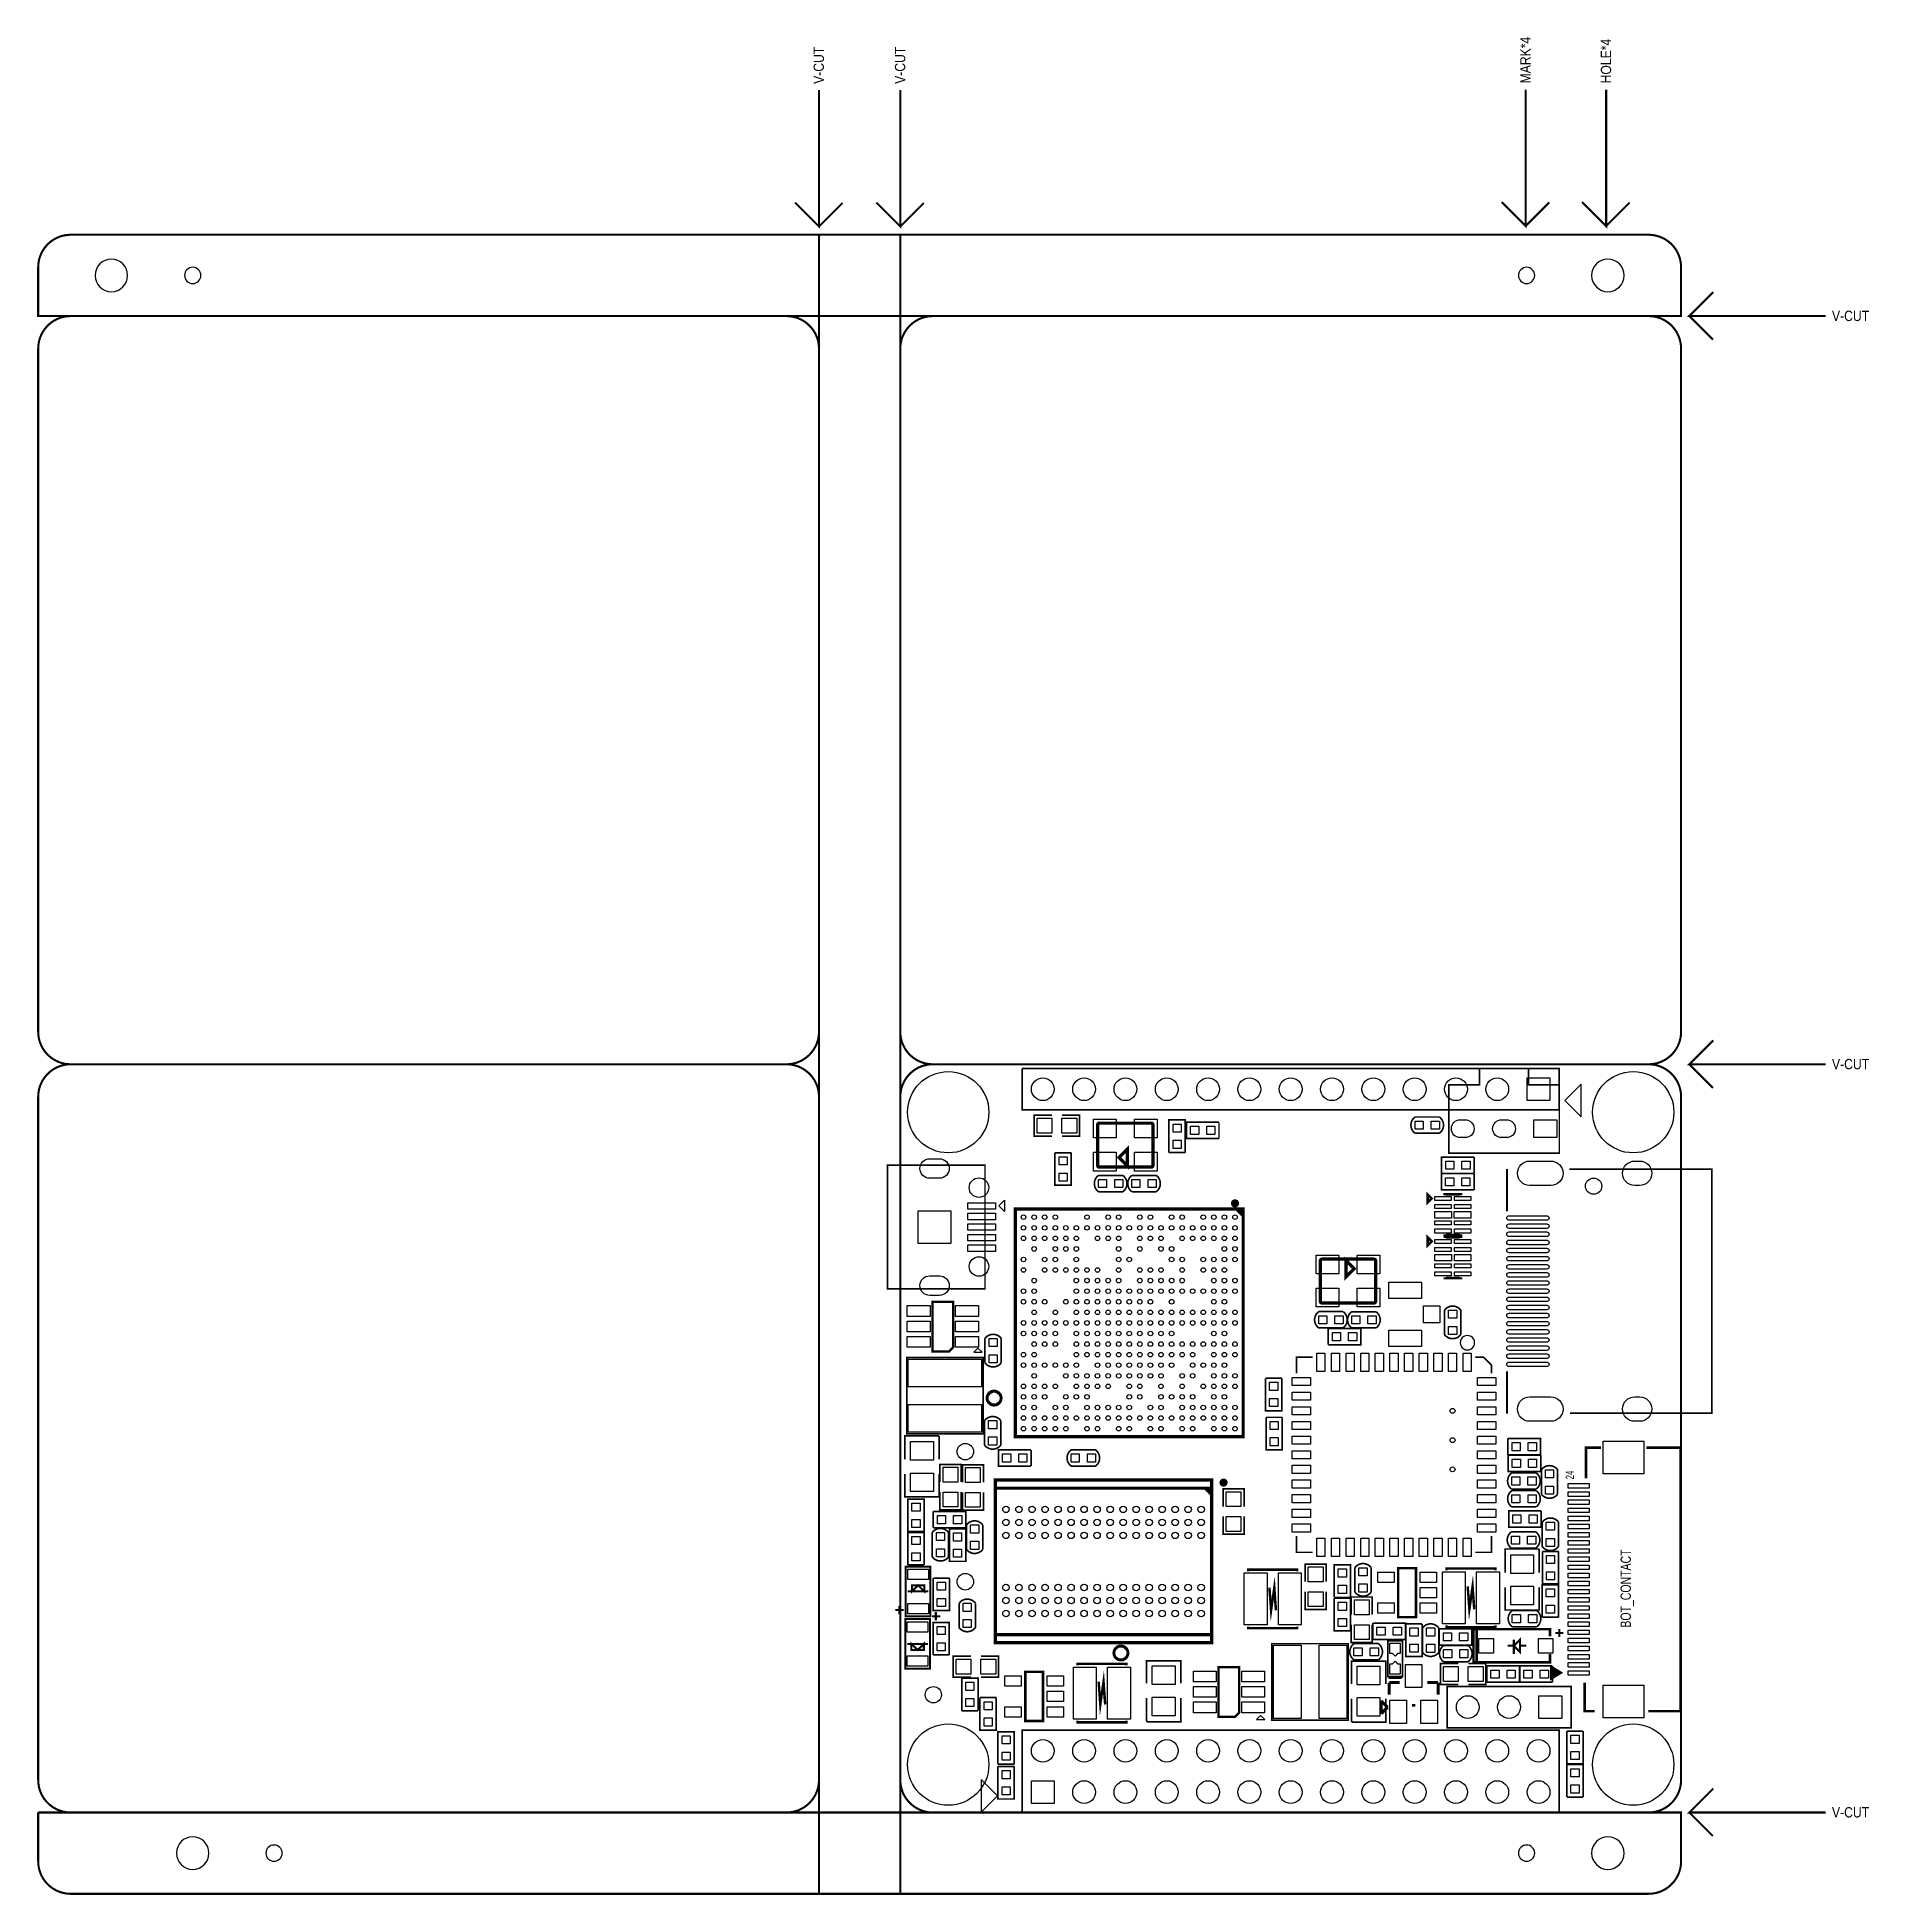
# Model space of a CAD drawing. Extents: x -900 to 3533, y 458 to 4954.
import ezdxf

# ---------------------------------------------------------------- set-up
doc = ezdxf.new("R2010")
doc.units = 0
doc.header["$MEASUREMENT"] = 0
for name, color, linetype in [('OUTLINE', 254, 'CONTINUOUS'), ('SILKSCREEN_TOP', 30, 'CONTINUOUS'), ('TOP', 1, 'CONTINUOUS')]:
    doc.layers.add(name, color=color, linetype=linetype)

msp = doc.modelspace()

# ---------------------------------------------------------------- texts
at = {"layer": 'OUTLINE', "width": 0.88}
for s, p in [('MARK*4', (2714.43, 4842.22)), ('HOLE*4', (2909.43, 4842.22)), ('V-CUT', (1004.19, 4841.11)), ('V-CUT', (1201.04, 4841.11))]:
    msp.add_text(s, height=25, rotation=90, dxfattribs=at).set_placement(p)
for p in [(3444, 4266.98), (3444, 2455.96), (3444, 644.94)]:
    msp.add_text('V-CUT', height=25, dxfattribs=at).set_placement(p)
at = {"layer": 'SILKSCREEN_TOP'}
for s, height, width, p in [('24', 20, 0.7, (2819.481, 1463.487)), ('BOT_CONTACT', 25, 0.76, (2957.28, 1104.487))]:
    msp.add_text(s, height=height, rotation=90, dxfattribs=dict(at, width=width)).set_placement(p)

# ---------------------------------------------------------------- linework, layer by layer
at = {"layer": 'OUTLINE'}
for points in [[(992.15, 4826.11, 5, 5, 0), (992.15, 4495.87, 5, 5, 0), (934.19, 4553.83, 5, 5, 0)], [(1189, 4826.11, 5, 5, 0), (1189, 4495.87, 5, 5, 0), (1131.04, 4553.83, 5, 5, 0)], [(2702.39, 4827.22, 5, 5, 0), (2702.39, 4496.98, 5, 5, 0), (2644.43, 4554.94, 5, 5, 0)], [(2897.39, 4827.22, 5, 5, 0), (2897.39, 4496.98, 5, 5, 0), (2839.43, 4554.94, 5, 5, 0)], [(992.15, 4495.87, 5, 5, 0), (1049.19, 4552.91, 5, 5, 0)], [(1189, 4495.87, 5, 5, 0), (1246.04, 4552.91, 5, 5, 0)], [(2702.39, 4496.98, 5, 5, 0), (2759.43, 4554.02, 5, 5, 0)], [(2897.39, 4496.98, 5, 5, 0), (2954.43, 4554.02, 5, 5, 0)], [(-818.87, 4279.02, 5, 5, 0.414214), (-897.61, 4200.28, 5, 5, 0), (-897.61, 2546.74, 5, 5, 0.414214), (-818.87, 2468, 5, 5, 0), (913.41, 2468, 5, 5, 0.414214), (992.15, 2546.74, 5, 5, 0), (992.15, 4200.28, 5, 5, 0.414214), (913.41, 4279.02, 5, 5, 0), (-897.61, 4279.02, 5, 5, 0), (-897.61, 4397.13, 5, 5, -0.414214), (-818.87, 4475.87, 5, 5, 0), (3000.02, 4475.87, 5, 5, -0.414214), (3078.76, 4397.13, 5, 5, 0), (3078.76, 4279.02, 5, 5, 0), (-818.87, 4279.02, 5, 5, 0)], [(1189, 460.13, 5, 5, 0), (992.15, 460.13, 5, 5, 0), (992.15, 4475.87, 5, 5, 0), (1189, 4475.87, 5, 5, 0), (1189, 460.13, 5, 5, 0)], [(3429, 4279.02, 5, 5, 0), (3098.76, 4279.02, 5, 5, 0), (3156.72, 4336.98, 5, 5, 0)], [(1267.74, 4279.02, 5, 5, 0), (3000.02, 4279.02, 5, 5, -0.414214), (3078.76, 4200.28, 5, 5, 0), (3078.76, 2546.74, 5, 5, -0.414214), (3000.02, 2468, 5, 5, 0), (1267.74, 2468, 5, 5, -0.414214), (1189, 2546.74, 5, 5, 0), (1189, 4200.28, 5, 5, -0.414214), (1267.74, 4279.02, 5, 5, 0)], [(3098.76, 4279.02, 5, 5, 0), (3155.8, 4221.98, 5, 5, 0)], [(3429, 2468, 5, 5, 0), (3098.76, 2468, 5, 5, 0), (3156.72, 2525.96, 5, 5, 0)], [(-818.87, 2468, 5, 5, 0), (913.41, 2468, 5, 5, -0.414214), (992.15, 2389.26, 5, 5, 0), (992.15, 735.72, 5, 5, -0.414214), (913.41, 656.98, 5, 5, 0), (-818.87, 656.98, 5, 5, -0.414214), (-897.61, 735.72, 5, 5, 0), (-897.61, 2389.26, 5, 5, -0.414214), (-818.87, 2468, 5, 5, 0)], [(1267.74, 2468, 5, 5, 0), (3000.02, 2468, 5, 5, -0.414214), (3078.76, 2389.26, 5, 5, 0), (3078.76, 735.72, 5, 5, -0.414214), (3000.02, 656.98, 5, 5, 0), (1267.74, 656.98, 5, 5, -0.414214), (1189, 735.72, 5, 5, 0), (1189, 2389.26, 5, 5, -0.414214), (1267.74, 2468, 5, 5, 0)], [(1267.74, 2468, 5, 5, 0), (3000.02, 2468, 5, 5, -0.414214), (3078.76, 2389.26, 5, 5, 0), (3078.76, 735.72, 5, 5, -0.414214), (3000.02, 656.98, 5, 5, 0), (1267.74, 656.98, 5, 5, -0.414214), (1189, 735.72, 5, 5, 0), (1189, 2389.26, 5, 5, -0.414214), (1267.74, 2468, 5, 5, 0)], [(3098.76, 2468, 5, 5, 0), (3155.8, 2410.96, 5, 5, 0)], [(3429, 656.98, 5, 5, 0), (3098.76, 656.98, 5, 5, 0), (3156.72, 714.94, 5, 5, 0)], [(-897.61, 656.98, 5, 5, 0), (-897.61, 538.87, 5, 5, 0.414214), (-818.87, 460.13, 5, 5, 0), (3000.02, 460.13, 5, 5, 0.414214), (3078.76, 538.87, 5, 5, 0), (3078.76, 656.98, 5, 5, 0), (-897.61, 656.98, 5, 5, 0)], [(3098.76, 656.98, 5, 5, 0), (3155.8, 599.94, 5, 5, 0)]]:
    msp.add_lwpolyline(points, format="xyseb", dxfattribs=at)
for points in [[(-681.075, 4377.445, 1), (-759.815, 4377.445, 1)], [(2940.965, 4377.445, 1), (2862.225, 4377.445, 1)], [(-503.915, 4377.445, 1), (-543.275, 4377.445, 1)], [(2724.425, 4377.445, 1), (2685.065, 4377.445, 1)], [(-484.225, 558.555, 1), (-562.965, 558.555, 1)], [(2940.965, 558.555, 1), (2862.225, 558.555, 1)], [(-307.065, 558.555, 1), (-346.425, 558.555, 1)], [(2724.425, 558.555, 1), (2685.065, 558.555, 1)]]:
    msp.add_lwpolyline(points, format="xyb", close=True, dxfattribs=at)
at = {"layer": 'SILKSCREEN_TOP'}
for points in [[(1483.88, 2457.728, 3.937, 3.937, 0), (2783.88, 2457.728, 3.937, 3.937, 0), (2783.88, 2357.728, 3.937, 3.937, 0)], [(2783.88, 2357.728, 3.937, 3.937, 0), (1483.88, 2357.728, 3.937, 3.937, 0), (1483.88, 2457.728, 3.937, 3.937, 0)], [(2784.11, 2253.056, 3.937, 3.937, 0), (2516.394, 2253.056, 3.937, 3.937, 0), (2516.394, 2418.41, 3.937, 3.937, 0), (2591.197, 2418.41, 3.937, 3.937, 0), (2591.197, 2457.78, 3.937, 3.937, 0), (2709.307, 2457.78, 3.937, 3.937, 0), (2709.307, 2418.41, 3.937, 3.937, 0), (2784.11, 2418.41, 3.937, 3.937, 0), (2784.11, 2253.056, 3.937, 3.937, 0)], [(1556.08, 2344.74, 4, 4, 0), (1513.08, 2344.74, 4, 4, 0), (1513.08, 2293.74, 4, 4, 0), (1556.08, 2293.74, 4, 4, 0)], [(1580.08, 2344.74, 4, 4, 0), (1623.08, 2344.74, 4, 4, 0), (1623.08, 2293.74, 4, 4, 0), (1580.08, 2293.74, 4, 4, 0)], [(2434.756, 2340.4, 4, 4, 0.503899), (2434.756, 2301.04, 4, 4, 0)], [(2493.816, 2340.4, 4, 4, 0), (2434.756, 2340.4, 4, 4, 0)], [(2493.816, 2340.4, 4, 4, -0.504954), (2493.816, 2301.04, 4, 4, 0)], [(1800.503, 2223.068, 7.87, 7.87, 0), (1800.503, 2321.486, 7.87, 7.87, 0.414406), (1796.562, 2325.427, 7.87, 7.87, 0), (1670.586, 2325.428, 7.87, 7.87, 0.414454), (1666.645, 2321.486, 7.87, 7.87, 0), (1666.645, 2223.068, 7.87, 7.87, 0.414418), (1670.586, 2219.127, 7.87, 7.87, 0), (1796.562, 2219.127, 7.87, 7.87, 0.414394), (1800.503, 2223.068, 7.87, 7.87, 0)], [(1878.57, 2254.439, 4, 4, 0), (1878.57, 2333.179, 4, 4, 0), (1839.21, 2333.179, 4, 4, 0), (1839.21, 2254.439, 4, 4, 0)], [(1960.357, 2327.68, 4, 4, 0), (1881.617, 2327.68, 4, 4, 0), (1881.617, 2288.32, 4, 4, 0), (1960.357, 2288.32, 4, 4, 0)], [(1960.357, 2288.32, 4, 4, 0), (1960.357, 2327.68, 4, 4, 0)], [(2434.756, 2301.04, 4, 4, 0), (2493.816, 2301.04, 4, 4, 0)], [(1602.68, 2253.87, 4, 4, 0), (1563.32, 2253.87, 4, 4, 0)], [(1563.32, 2253.87, 4, 4, 0), (1563.32, 2175.13, 4, 4, 0), (1602.68, 2175.13, 4, 4, 0), (1602.68, 2253.87, 4, 4, 0)], [(1738.574, 2222.277, 8, 8, 0), (1738.574, 2262.277, 8, 8, 0), (1718.574, 2242.277, 8, 8, 0), (1738.574, 2222.277, 8, 8, 0)], [(1839.21, 2254.439, 4, 4, 0), (1878.57, 2254.439, 4, 4, 0)], [(1189.288, 1924.36, 3.937, 3.937, 0), (1394.013, 1924.36, 3.937, 3.937, 0), (1394.013, 2223.572, 3.937, 3.937, 0), (1157.792, 2223.572, 3.937, 3.937, 0), (1157.792, 1924.36, 3.937, 3.937, 0), (1189.288, 1924.36, 3.937, 3.937, 0)], [(1189.288, 2223.572, 3.937, 3.937, 0), (1189.288, 1924.36, 3.937, 3.937, 0)], [(2577.654, 2203.28, 4, 4, 0), (2498.914, 2203.28, 4, 4, 0), (2498.914, 2163.92, 4, 4, 0), (2577.654, 2163.92, 4, 4, 0)], [(2577.894, 2243.28, 4, 4, 0), (2499.154, 2243.28, 4, 4, 0), (2499.154, 2203.92, 4, 4, 0), (2577.894, 2203.92, 4, 4, 0)], [(2577.654, 2163.92, 4, 4, 0), (2577.654, 2203.28, 4, 4, 0)], [(2577.894, 2203.92, 4, 4, 0), (2577.894, 2243.28, 4, 4, 0)], [(2657.217, 2112.388, 5, 5, 0), (2657.217, 2214.388, 5, 5, 0)], [(2808.217, 2214.388, 3.937, 3.937, 0), (3153.28, 2214.388, 3.937, 3.937, 0), (3153.28, 1623.388, 3.937, 3.937, 0), (2810.217, 1623.388, 3.937, 3.937, 0)], [(1668.546, 2198.952, 4, 4, 0.503898), (1668.546, 2159.592, 4, 4, 0)], [(1727.606, 2198.952, 4, 4, 0), (1668.546, 2198.952, 4, 4, 0)], [(1668.546, 2159.592, 4, 4, 0), (1727.606, 2159.592, 4, 4, 0)], [(1727.606, 2198.952, 4, 4, -0.504954), (1727.606, 2159.592, 4, 4, 0)], [(1749.399, 2159.592, 4, 4, -0.504958), (1749.399, 2198.952, 4, 4, 0)], [(1808.459, 2198.952, 4, 4, 0), (1749.399, 2198.952, 4, 4, 0)], [(1749.399, 2159.592, 4, 4, 0), (1808.458, 2159.593, 4, 4, 0)], [(1808.458, 2159.593, 4, 4, 0.503889), (1808.459, 2198.952, 4, 4, 0)], [(2475.132, 2143.271, 5.909, 5.909, 0), (2465.293, 2153.11, 5.909, 5.909, 0), (2465.293, 2133.432, 5.909, 5.909, 0), (2475.132, 2143.271, 5.909, 5.909, 0)], [(1467.592, 2117.603, 7.902, 7.902, 0), (1467.588, 1566.405, 7.902, 7.902, 0), (2018.786, 1566.404, 7.902, 7.902, 0), (2018.788, 2117.604, 7.902, 7.902, 0), (1467.592, 2117.603, 7.902, 7.902, 0)], [(2004.063, 2131.373, 9.799, 9.799, -0.999969), (1994.127, 2131.373, 9.799, 9.799, -1.000031), (2004.063, 2131.373, 9.799, 9.799, 0)], [(2002.987, 2117.604, 7.902, 7.902, 0), (2018.788, 2101.803, 7.902, 7.902, 0)], [(2010.889, 2117.598, 7.902, 7.902, 0), (2018.786, 2109.701, 7.902, 7.902, 0)], [(2506.624, 2151.141, 5.909, 5.909, 0), (2506.624, 2153.11, 5.909, 5.909, 0), (2546.002, 2153.11, 5.909, 5.909, 0), (2546.002, 2151.141, 5.909, 5.909, 0)], [(2475.25, 2039.271, 5.909, 5.909, 0), (2465.411, 2049.11, 5.909, 5.909, 0), (2465.411, 2029.432, 5.909, 5.909, 0), (2475.25, 2039.271, 5.909, 5.909, 0)], [(2506.624, 2056.661, 5.909, 5.909, 0), (2506.624, 2054.692, 5.909, 5.909, 0), (2546.002, 2054.692, 5.909, 5.909, 0), (2546.002, 2056.661, 5.909, 5.909, 0)], [(2506.742, 2047.141, 5.909, 5.909, 0), (2506.742, 2049.11, 5.909, 5.909, 0), (2546.12, 2049.11, 5.909, 5.909, 0), (2546.12, 2047.141, 5.909, 5.909, 0)], [(2205.597, 1992.461, 7.87, 7.87, 0), (2205.597, 1894.043, 7.87, 7.87, 0.414412), (2209.538, 1890.102, 7.87, 7.87, 0), (2335.514, 1890.102, 7.87, 7.87, 0.414412), (2339.455, 1894.043, 7.87, 7.87, 0), (2339.455, 1992.461, 7.87, 7.87, 0.414412), (2335.514, 1996.402, 7.87, 7.87, 0), (2209.538, 1996.402, 7.87, 7.87, 0.414412), (2205.597, 1992.461, 7.87, 7.87, 0)], [(2267.526, 1993.252, 8, 8, 0), (2267.526, 1953.252, 8, 8, 0), (2287.526, 1973.252, 8, 8, 0), (2267.526, 1993.252, 8, 8, 0)], [(2506.742, 1952.661, 5.909, 5.909, 0), (2506.742, 1950.692, 5.909, 5.909, 0), (2546.12, 1950.692, 5.909, 5.909, 0), (2546.12, 1952.661, 5.909, 5.909, 0)], [(1267, 1773, 5.906, 5.906, 0), (1267, 1893, 5.906, 5.906, 0), (1317, 1893, 5.906, 5.906, 0), (1317, 1783, 5.906, 5.906, 0), (1307, 1773, 5.906, 5.906, 0), (1267, 1773, 5.906, 5.906, 0)], [(2201.691, 1829.904, 4, 4, -0.504954), (2201.691, 1869.264, 4, 4, 0)], [(2260.751, 1869.264, 4, 4, 0), (2201.691, 1869.264, 4, 4, 0)], [(2260.751, 1829.904, 4, 4, 0.503899), (2260.751, 1869.264, 4, 4, 0)], [(2281.477, 1869.096, 4, 4, 0.503899), (2281.477, 1829.736, 4, 4, 0)], [(2340.537, 1869.096, 4, 4, 0), (2281.477, 1869.096, 4, 4, 0)], [(2340.537, 1869.096, 4, 4, -0.504954), (2340.537, 1829.736, 4, 4, 0)], [(2506.199, 1872.846, 4, 4, 0), (2506.198, 1813.786, 4, 4, 0)], [(2545.559, 1872.846, 4, 4, 0.503896), (2506.199, 1872.846, 4, 4, 0)], [(2545.559, 1813.786, 4, 4, 0), (2545.559, 1872.846, 4, 4, 0)], [(1393.9, 1804.45, 4, 4, -0.504954), (1433.26, 1804.45, 4, 4, 0)], [(1393.9, 1804.45, 4, 4, 0), (1393.9, 1745.39, 4, 4, 0)], [(1433.26, 1745.39, 4, 4, 0), (1433.26, 1804.45, 4, 4, 0)], [(2201.691, 1829.904, 4, 4, 0), (2260.751, 1829.904, 4, 4, 0)], [(2224.85, 1828.496, 4, 4, 0), (2224.85, 1789.136, 4, 4, 0)], [(2224.85, 1789.136, 4, 4, 0), (2303.59, 1789.136, 4, 4, 0), (2303.59, 1828.496, 4, 4, 0), (2224.85, 1828.496, 4, 4, 0)], [(2281.477, 1829.736, 4, 4, 0), (2340.537, 1829.736, 4, 4, 0)], [(2545.559, 1813.786, 4, 4, -0.504969), (2506.198, 1813.786, 4, 4, 0)], [(1389.52, 1758.52, 3.937, 3.937, 0), (1389.52, 1573.48, 3.937, 3.937, 0), (1204.48, 1573.48, 3.937, 3.937, 0), (1204.48, 1758.52, 3.937, 3.937, 0), (1389.52, 1758.52, 3.937, 3.937, 0)], [(2147.745, 1719.705, 3.937, 3.937, 0), (2147.745, 1759.075, 3.937, 3.937, 0), (2187.115, 1759.075, 3.937, 3.937, 0)], [(2580.815, 1759.075, 3.937, 3.937, 0), (2600.5, 1759.075, 3.937, 3.937, 0), (2620.185, 1739.39, 3.937, 3.937, 0), (2620.185, 1719.705, 3.937, 3.937, 0)], [(1393.9, 1745.39, 4, 4, 0.503899), (1433.26, 1745.39, 4, 4, 0)], [(2112.496, 1708.19, 4, 4, 0), (2073.136, 1708.19, 4, 4, 0)], [(2073.136, 1708.19, 4, 4, 0), (2073.136, 1629.45, 4, 4, 0), (2112.496, 1629.45, 4, 4, 0), (2112.496, 1708.19, 4, 4, 0)], [(2657.217, 1622.388, 5, 5, 0), (2657.217, 1724.388, 5, 5, 0)], [(1416, 1678, 5, 5, -0.414214), (1434, 1660, 5, 5, -0.414214), (1416, 1642, 5, 5, -0.414214), (1398, 1660, 5, 5, -0.414214), (1416, 1678, 5, 5, 0)], [(1392.9, 1605.45, 4, 4, -0.504954), (1432.26, 1605.45, 4, 4, 0)], [(1392.9, 1605.45, 4, 4, 0), (1392.9, 1546.39, 4, 4, 0)], [(1432.26, 1546.39, 4, 4, 0), (1432.26, 1605.45, 4, 4, 0)], [(2113.496, 1613.45, 4, 4, 0), (2074.136, 1613.45, 4, 4, 0)], [(2074.136, 1613.45, 4, 4, 0), (2074.136, 1534.71, 4, 4, 0), (2113.496, 1534.71, 4, 4, 0), (2113.496, 1613.45, 4, 4, 0)], [(1282.792, 1511.8, 4, 4, 0), (1282.792, 1566.92, 4, 4, 0), (1280.822, 1568.88, 4, 4, 0), (1200.112, 1568.88, 4, 4, 0), (1200.112, 1511.8, 4, 4, 0)], [(1392.9, 1546.39, 4, 4, 0.503899), (1432.26, 1546.39, 4, 4, 0)], [(1505.37, 1534.68, 4, 4, 0), (1426.63, 1534.68, 4, 4, 0), (1426.63, 1495.32, 4, 4, 0), (1505.37, 1495.32, 4, 4, 0)], [(1505.37, 1495.32, 4, 4, 0), (1505.37, 1534.68, 4, 4, 0)], [(1602.47, 1534.68, 4, 4, 0.503899), (1602.47, 1495.32, 4, 4, 0)], [(1661.53, 1534.68, 4, 4, 0), (1602.47, 1534.68, 4, 4, 0)], [(1661.53, 1534.68, 4, 4, -0.504954), (1661.53, 1495.32, 4, 4, 0)], [(2659.786, 1562.276, 4, 4, 0), (2659.786, 1522.916, 4, 4, 0)], [(2659.786, 1522.916, 4, 4, 0), (2738.526, 1522.916, 4, 4, 0), (2738.526, 1562.276, 4, 4, 0), (2659.786, 1562.276, 4, 4, 0)], [(2884.78, 1539.889, 6, 6, 0), (2848.579, 1539.889, 6, 6, 0), (2848.579, 1465.987, 6, 6, 0)], [(2999.28, 902.085, 6, 6, 0), (3077.682, 902.085, 6, 6, 0), (3077.682, 1539.889, 6, 6, 0), (2994.28, 1539.889, 6, 6, 0)], [(1284.952, 1456.58, 4, 4, 0), (1284.952, 1499.58, 4, 4, 0), (1335.952, 1499.58, 4, 4, 0), (1335.952, 1456.58, 4, 4, 0)], [(1390.157, 1455.757, 4, 4, 0), (1390.157, 1498.757, 4, 4, 0), (1339.157, 1498.757, 4, 4, 0), (1339.157, 1455.757, 4, 4, 0)], [(1602.47, 1495.32, 4, 4, 0), (1661.53, 1495.32, 4, 4, 0)], [(2739.01, 1521.864, 4, 4, 0), (2660.27, 1521.864, 4, 4, 0), (2660.27, 1482.504, 4, 4, 0), (2739.01, 1482.504, 4, 4, 0)], [(2739.01, 1482.504, 4, 4, 0), (2739.01, 1521.864, 4, 4, 0)], [(2740.663, 1486.572, 4, 4, -0.504945), (2780.023, 1486.572, 4, 4, 0)], [(2740.663, 1486.572, 4, 4, 0), (2740.663, 1427.511, 4, 4, 0)], [(2780.023, 1427.511, 4, 4, 0), (2780.023, 1486.572, 4, 4, 0)], [(1282.792, 1476.36, 4, 4, 0), (1282.792, 1421.24, 4, 4, 0), (1200.112, 1421.24, 4, 4, 0), (1200.112, 1476.36, 4, 4, 0)], [(1942.811, 1441.923, 7.874, 7.874, 0), (1942.811, 1461.757, 7.874, 7.874, 0), (1419.189, 1461.757, 7.874, 7.874, 0), (1419.189, 1441.923, 7.874, 7.874, 0), (1942.811, 1441.923, 7.874, 7.874, 0), (1942.811, 1087.592, 7.874, 7.874, 0), (1419.189, 1087.592, 7.874, 7.874, 0), (1419.189, 1441.923, 7.874, 7.874, 0)], [(1927.063, 1441.923, 7.874, 7.874, 0), (1942.811, 1426.175, 7.874, 7.874, 0)], [(1934.937, 1441.923, 7.874, 7.874, 0), (1942.811, 1434.049, 7.874, 7.874, 0)], [(1976.256, 1455.451, 9.843, 9.843, -0.999975), (1966.417, 1455.45, 9.843, 9.843, -1.000025), (1976.256, 1455.451, 9.843, 9.843, 0)], [(1970.085, 1397.473, 4, 4, 0), (1970.086, 1440.473, 4, 4, 0), (2021.085, 1440.473, 4, 4, 0), (2021.086, 1397.473, 4, 4, 0)], [(2668.836, 1439.612, 4, 4, -0.504954), (2668.836, 1478.972, 4, 4, 0)], [(2727.896, 1478.972, 4, 4, 0), (2668.836, 1478.972, 4, 4, 0)], [(2668.836, 1439.612, 4, 4, 0), (2727.896, 1439.612, 4, 4, 0)], [(2727.896, 1439.612, 4, 4, 0.503899), (2727.896, 1478.972, 4, 4, 0)], [(1246.781, 1336.944, 4, 4, 0), (1246.781, 1415.684, 4, 4, 0), (1207.419, 1415.684, 4, 4, 0), (1207.421, 1336.943, 4, 4, 0)], [(1284.952, 1432.58, 4, 4, 0), (1284.952, 1389.58, 4, 4, 0), (1335.952, 1389.58, 4, 4, 0), (1335.952, 1432.58, 4, 4, 0)], [(1390.157, 1431.757, 4, 4, 0), (1390.157, 1388.758, 4, 4, 0), (1339.157, 1388.758, 4, 4, 0), (1339.157, 1431.757, 4, 4, 0)], [(2668.94, 1396.684, 4, 4, -0.504954), (2668.94, 1436.044, 4, 4, 0)], [(2728, 1436.044, 4, 4, 0), (2668.94, 1436.044, 4, 4, 0)], [(2668.94, 1396.684, 4, 4, 0), (2728, 1396.684, 4, 4, 0)], [(2728, 1396.684, 4, 4, 0.503899), (2728, 1436.044, 4, 4, 0)], [(2740.663, 1427.511, 4, 4, 0.503887), (2780.023, 1427.511, 4, 4, 0)], [(1268.81, 1385.547, 4, 4, 0), (1268.81, 1346.186, 4, 4, 0)], [(1268.81, 1346.186, 4, 4, 0), (1347.55, 1346.187, 4, 4, 0), (1347.55, 1385.546, 4, 4, 0), (1268.81, 1385.547, 4, 4, 0)], [(1349.169, 1352.923, 4, 4, -0.504959), (1388.529, 1352.923, 4, 4, 0)], [(1349.169, 1352.923, 4, 4, 0), (1349.169, 1293.864, 4, 4, 0)], [(1388.529, 1293.863, 4, 4, 0), (1388.529, 1352.923, 4, 4, 0)], [(1970.085, 1373.473, 4, 4, 0), (1970.086, 1330.473, 4, 4, 0), (2021.085, 1330.473, 4, 4, 0), (2021.086, 1373.473, 4, 4, 0)], [(2740.474, 1387.084, 4, 4, 0), (2661.734, 1387.084, 4, 4, 0), (2661.734, 1347.724, 4, 4, 0), (2740.474, 1347.724, 4, 4, 0)], [(2740.474, 1347.724, 4, 4, 0), (2740.474, 1387.084, 4, 4, 0)], [(2782.096, 1359.844, 4, 4, 0.503899), (2742.736, 1359.844, 4, 4, 0)], [(2742.736, 1359.844, 4, 4, 0), (2742.736, 1300.784, 4, 4, 0)], [(2782.096, 1300.784, 4, 4, 0), (2782.096, 1359.844, 4, 4, 0)], [(1246.586, 1256.105, 4, 4, 0), (1246.585, 1334.845, 4, 4, 0), (1207.225, 1334.845, 4, 4, 0), (1207.226, 1256.105, 4, 4, 0)], [(1207.421, 1336.943, 4, 4, 0), (1246.781, 1336.944, 4, 4, 0)], [(1305.738, 1334.71, 4, 4, 0.503914), (1266.377, 1334.71, 4, 4, 0)], [(1266.377, 1334.71, 4, 4, 0), (1266.377, 1275.65, 4, 4, 0)], [(1305.737, 1275.65, 4, 4, 0), (1305.738, 1334.71, 4, 4, 0)], [(1307.951, 1343.621, 4, 4, 0), (1307.95, 1264.881, 4, 4, 0), (1347.311, 1264.881, 4, 4, 0), (1347.312, 1343.621, 4, 4, 0)], [(1347.312, 1343.621, 4, 4, 0), (1307.951, 1343.621, 4, 4, 0)], [(2187.115, 1286.635, 3.937, 3.937, 0), (2147.745, 1286.635, 3.937, 3.937, 0), (2147.745, 1326.005, 3.937, 3.937, 0)], [(2620.185, 1326.005, 3.937, 3.937, 0), (2620.185, 1286.635, 3.937, 3.937, 0), (2580.815, 1286.635, 3.937, 3.937, 0)], [(2667.94, 1296.684, 4, 4, -0.504954), (2667.94, 1336.044, 4, 4, 0)], [(2727, 1336.044, 4, 4, 0), (2667.94, 1336.044, 4, 4, 0)], [(2727, 1296.684, 4, 4, 0.503899), (2727, 1336.044, 4, 4, 0)], [(1305.737, 1275.65, 4, 4, -0.504951), (1266.377, 1275.65, 4, 4, 0)], [(1349.169, 1293.864, 4, 4, 0.5039), (1388.529, 1293.863, 4, 4, 0)], [(2219.827, 1215.416, 4, 4, 0), (2219.827, 1258.416, 4, 4, 0), (2168.827, 1258.416, 4, 4, 0), (2168.827, 1215.416, 4, 4, 0)], [(2289.32, 1249.53, 4, 4, -0.504954), (2328.68, 1249.53, 4, 4, 0)], [(2735.646, 1237.665, 4, 4, 0), (2735.646, 1292.785, 4, 4, 0), (2733.676, 1294.745, 4, 4, 0), (2652.966, 1294.745, 4, 4, 0), (2652.966, 1237.665, 4, 4, 0)], [(2667.94, 1296.684, 4, 4, 0), (2727, 1296.684, 4, 4, 0)], [(2782.096, 1300.784, 4, 4, -0.504954), (2742.736, 1300.784, 4, 4, 0)], [(2782.415, 1288.84, 4, 4, 0), (2743.055, 1288.84, 4, 4, 0)], [(2743.055, 1288.84, 4, 4, 0), (2743.055, 1210.1, 4, 4, 0), (2782.415, 1210.1, 4, 4, 0), (2782.415, 1288.84, 4, 4, 0)], [(1202, 1132, 5, 5, 0), (1202, 1252, 5, 5, 0), (1262, 1252, 5, 5, 0), (1262, 1132, 5, 5, 0), (1202, 1132, 5, 5, 0)], [(1207.226, 1256.105, 4, 4, 0), (1246.586, 1256.105, 4, 4, 0)], [(1308.145, 1224.521, 4, 4, 0), (1268.785, 1224.521, 4, 4, 0)], [(1268.785, 1224.521, 4, 4, 0), (1268.785, 1145.781, 4, 4, 0), (1308.144, 1145.781, 4, 4, 0), (1308.145, 1224.521, 4, 4, 0)], [(2031.241, 1240.701, 5.906, 5.906, 0), (2031.241, 1244.7, 5.906, 5.906, 0), (2149.436, 1244.7, 5.906, 5.906, 0), (2149.436, 1240.701, 5.906, 5.906, 0)], [(2082.437, 1201.397, 5.906, 5.906, 0), (2086.437, 1146.201, 5.906, 5.906, 0), (2094.24, 1201.396, 5.906, 5.906, 0), (2098.24, 1146.2, 5.906, 5.906, 0), (2094.24, 1193.499, 5.906, 5.906, 0)], [(2278.532, 1177.568, 4, 4, 0), (2278.532, 1256.308, 4, 4, 0), (2239.172, 1256.308, 4, 4, 0), (2239.172, 1177.568, 4, 4, 0)], [(2289.32, 1249.53, 4, 4, 0), (2289.32, 1190.47, 4, 4, 0)], [(2328.68, 1190.47, 4, 4, 0), (2328.68, 1249.53, 4, 4, 0)], [(2437.244, 1129.626, 5.906, 5.906, 0), (2394.244, 1129.626, 5.906, 5.906, 0), (2394.244, 1248.626, 5.906, 5.906, 0), (2437.244, 1248.626, 5.906, 5.906, 0), (2437.244, 1129.626, 5.906, 5.906, 0)], [(2511.147, 1243.508, 5.906, 5.906, 0), (2511.147, 1247.508, 5.906, 5.906, 0), (2629.343, 1247.508, 5.906, 5.906, 0), (2629.343, 1243.508, 5.906, 5.906, 0)], [(2562.343, 1204.204, 5.906, 5.906, 0), (2566.343, 1149.008, 5.906, 5.906, 0), (2574.147, 1204.204, 5.906, 5.906, 0), (2578.147, 1149.008, 5.906, 5.906, 0), (2574.147, 1196.307, 5.906, 5.906, 0)], [(1207, 1192, 5, 5, 0), (1257, 1192, 5, 5, 0)], [(1247, 1192, 5, 5, 0), (1247, 1207, 5, 5, 0), (1217, 1207, 5, 5, 0), (1217, 1192, 5, 5, 0), (1232, 1207, 5, 5, 0), (1247, 1192, 5, 5, 0)], [(1331.32, 1163.53, 4, 4, -0.504954), (1370.68, 1163.53, 4, 4, 0)], [(2219.827, 1191.416, 4, 4, 0), (2219.827, 1148.416, 4, 4, 0), (2168.827, 1148.416, 4, 4, 0), (2168.827, 1191.416, 4, 4, 0)], [(2278.496, 1175.75, 4, 4, 0), (2239.136, 1175.75, 4, 4, 0)], [(2239.136, 1175.75, 4, 4, 0), (2239.136, 1097.01, 4, 4, 0), (2278.496, 1097.01, 4, 4, 0), (2278.496, 1175.75, 4, 4, 0)], [(2239.172, 1177.568, 4, 4, 0), (2278.532, 1177.568, 4, 4, 0)], [(2331.454, 1135.555, 4, 4, 0), (2331.454, 1178.555, 4, 4, 0), (2280.454, 1178.555, 4, 4, 0), (2280.454, 1135.555, 4, 4, 0)], [(2289.32, 1190.47, 4, 4, 0.503899), (2328.68, 1190.47, 4, 4, 0)], [(2735.646, 1202.225, 4, 4, 0), (2735.646, 1147.105, 4, 4, 0), (2652.966, 1147.105, 4, 4, 0), (2652.966, 1202.225, 4, 4, 0)], [(2782.084, 1129.526, 4, 4, 0), (2782.084, 1208.266, 4, 4, 0), (2742.724, 1208.266, 4, 4, 0), (2742.724, 1129.526, 4, 4, 0)], [(1177, 1147, 5, 5, 0), (1197, 1147, 5, 5, 0)], [(1187, 1137, 5, 5, 0), (1187, 1157, 5, 5, 0)], [(1261, 1125, 5, 5, 0), (1261, 1005, 5, 5, 0), (1201, 1005, 5, 5, 0), (1201, 1125, 5, 5, 0), (1261, 1125, 5, 5, 0)], [(1286, 1132, 5, 5, 0), (1266, 1132, 5, 5, 0)], [(1275, 1142, 5, 5, 0), (1275, 1122, 5, 5, 0)], [(1331.32, 1163.53, 4, 4, 0), (1331.32, 1104.47, 4, 4, 0)], [(1370.68, 1104.47, 4, 4, 0), (1370.68, 1163.53, 4, 4, 0)], [(2670.257, 1106.562, 4, 4, -0.504966), (2670.257, 1145.923, 4, 4, 0)], [(2729.317, 1145.923, 4, 4, 0), (2670.257, 1145.923, 4, 4, 0)], [(2729.317, 1106.562, 4, 4, 0.503908), (2729.317, 1145.923, 4, 4, 0)], [(2742.724, 1129.526, 4, 4, 0), (2782.084, 1129.526, 4, 4, 0)], [(1307.579, 1038.457, 4, 4, 0), (1307.579, 1117.199, 4, 4, 0), (1268.22, 1117.199, 4, 4, 0), (1268.219, 1038.459, 4, 4, 0)], [(1331.32, 1104.47, 4, 4, 0.503899), (1370.68, 1104.47, 4, 4, 0)], [(1942.811, 1087.592, 7.874, 7.874, 0), (1942.811, 1067.757, 7.874, 7.874, 0), (1419.189, 1067.757, 7.874, 7.874, 0), (1419.189, 1087.592, 7.874, 7.874, 0)], [(2149.436, 1106.896, 5.906, 5.906, 0), (2149.436, 1102.897, 5.906, 5.906, 0), (2031.241, 1102.897, 5.906, 5.906, 0), (2031.241, 1106.896, 5.906, 5.906, 0)], [(2331.454, 1111.555, 4, 4, 0), (2331.454, 1068.555, 4, 4, 0), (2280.454, 1068.555, 4, 4, 0), (2280.454, 1111.555, 4, 4, 0)], [(2332.796, 1115.415, 4, 4, 0), (2332.796, 1076.055, 4, 4, 0)], [(2332.796, 1076.055, 4, 4, 0), (2411.536, 1076.055, 4, 4, 0), (2411.536, 1115.415, 4, 4, 0), (2332.796, 1115.415, 4, 4, 0)], [(2451.915, 1113.546, 4, 4, 0), (2412.555, 1113.546, 4, 4, 0)], [(2412.555, 1113.546, 4, 4, 0), (2412.555, 1034.806, 4, 4, 0), (2451.915, 1034.806, 4, 4, 0), (2451.915, 1113.546, 4, 4, 0)], [(2492.235, 1103.656, 4, 4, 0.503899), (2452.875, 1103.656, 4, 4, 0)], [(2452.875, 1103.656, 4, 4, 0), (2452.875, 1044.596, 4, 4, 0)], [(2492.235, 1044.596, 4, 4, 0), (2492.235, 1103.656, 4, 4, 0)], [(2493.63, 1101.68, 4, 4, 0), (2493.63, 1062.32, 4, 4, 0)], [(2493.63, 1062.32, 4, 4, 0), (2572.37, 1062.32, 4, 4, 0), (2572.37, 1101.68, 4, 4, 0), (2493.63, 1101.68, 4, 4, 0)], [(2629.343, 1109.704, 5.906, 5.906, 0), (2629.343, 1105.704, 5.906, 5.906, 0), (2511.147, 1105.704, 5.906, 5.906, 0), (2511.147, 1109.704, 5.906, 5.906, 0)], [(2761.5, 1040.5, 5.906, 5.906, 0), (2761.5, 1020.5, 5.906, 5.906, 0), (2576.5, 1020.5, 5.906, 5.906, 0), (2576.5, 1100.5, 5.906, 5.906, 0), (2761.5, 1100.5, 5.906, 5.906, 0), (2761.5, 1083, 5.906, 5.906, 0)], [(2584, 1020.5, 5.906, 5.906, 0), (2584, 1100.5, 5.906, 5.906, 0)], [(2670.257, 1106.562, 4, 4, 0), (2729.317, 1106.562, 4, 4, 0)], [(2674, 1060.5, 5, 5, 0), (2689, 1045.5, 5, 5, 0), (2689, 1075.5, 5, 5, 0), (2674, 1060.5, 5, 5, 0)], [(2794, 1091.5, 5, 5, 0), (2774, 1091.5, 5, 5, 0)], [(2794, 1091.5, 5, 5, 0), (2774, 1091.5, 5, 5, 0)], [(2784, 1081.5, 5, 5, 0), (2784, 1101.5, 5, 5, 0)], [(2784, 1081.5, 5, 5, 0), (2784, 1101.5, 5, 5, 0)], [(1256, 1065, 5, 5, 0), (1206, 1065, 5, 5, 0)], [(1216, 1065, 5, 5, 0), (1216, 1050, 5, 5, 0), (1246, 1050, 5, 5, 0), (1246, 1065, 5, 5, 0), (1231, 1050, 5, 5, 0), (1216, 1065, 5, 5, 0)], [(1268.219, 1038.459, 4, 4, 0), (1307.579, 1038.457, 4, 4, 0)], [(1360, 984.5, 4, 4, 0), (1317, 984.5, 4, 4, 0), (1317, 1035.5, 4, 4, 0), (1360, 1035.5, 4, 4, 0)], [(1384, 984.5, 4, 4, 0), (1427, 984.5, 4, 4, 0), (1427, 1035.5, 4, 4, 0), (1384, 1035.5, 4, 4, 0)], [(1741, 1043, 5, 5, -0.414215), (1723, 1025, 5, 5, -0.414217), (1705, 1043, 5, 5, -0.414213), (1723, 1061, 5, 5, -0.41421), (1741, 1043, 5, 5, 0)], [(2088.296, 1065.586, 3.937, 3.937, 0), (2273.335, 1065.587, 3.937, 3.937, 0), (2273.335, 880.547, 3.937, 3.937, 0), (2088.296, 880.548, 3.937, 3.937, 0), (2088.296, 1065.586, 3.937, 3.937, 0)], [(2286.97, 1026.32, 4, 4, -0.504954), (2286.97, 1065.68, 4, 4, 0)], [(2346.03, 1065.68, 4, 4, 0), (2286.97, 1065.68, 4, 4, 0)], [(2346.03, 1026.32, 4, 4, 0.503899), (2346.03, 1065.68, 4, 4, 0)], [(2368.783, 986.193, 3.937, 3.937, 0), (2404.217, 986.193, 3.937, 3.937, 0), (2404.217, 1072.807, 3.937, 3.937, 0), (2368.783, 1072.807, 3.937, 3.937, 0), (2368.783, 986.193, 3.937, 3.937, 0), (2372.72, 982.256, 3.937, 3.937, 0), (2400.28, 982.256, 3.937, 3.937, 0), (2404.217, 986.193, 3.937, 3.937, 0)], [(2492.235, 1044.596, 4, 4, -0.504954), (2452.875, 1044.596, 4, 4, 0)], [(2503.97, 1021.82, 4, 4, -0.504954), (2503.97, 1061.18, 4, 4, 0)], [(2563.03, 1061.18, 4, 4, 0), (2503.97, 1061.18, 4, 4, 0)], [(2563.03, 1021.82, 4, 4, 0.503899), (2563.03, 1061.18, 4, 4, 0)], [(2674, 1060.5, 5, 5, 0), (2659, 1060.5, 5, 5, 0)], [(2674, 1040.5, 5, 5, 0), (2674, 1075.5, 5, 5, 0)], [(2689, 1060.5, 5, 5, 0), (2704, 1060.5, 5, 5, 0)], [(1534.5, 878.5, 5.906, 5.906, 0), (1491.5, 878.5, 5.906, 5.906, 0), (1491.5, 997.5, 5.906, 5.906, 0), (1534.5, 997.5, 5.906, 5.906, 0), (1534.5, 878.5, 5.906, 5.906, 0)], [(1617.902, 1012.902, 5.906, 5.906, 0), (1617.902, 1016.902, 5.906, 5.906, 0), (1736.098, 1016.902, 5.906, 5.906, 0), (1736.098, 1012.902, 5.906, 5.906, 0)], [(1669.098, 973.598, 5.906, 5.906, 0), (1673.098, 918.402, 5.906, 5.906, 0), (1680.902, 973.598, 5.906, 5.906, 0), (1684.902, 918.402, 5.906, 5.906, 0), (1680.902, 965.701, 5.906, 5.906, 0)], [(1785.16, 969.22, 4, 4, 0), (1785.16, 1024.34, 4, 4, 0), (1867.84, 1024.34, 4, 4, 0), (1867.84, 969.22, 4, 4, 0)], [(1959.28, 888.49, 5.906, 5.906, 0), (1959.28, 1008.49, 5.906, 5.906, 0), (2009.28, 1008.49, 5.906, 5.906, 0), (2009.28, 898.49, 5.906, 5.906, 0), (1999.28, 888.49, 5.906, 5.906, 0), (1959.28, 888.49, 5.906, 5.906, 0)], [(2281.16, 968.22, 4, 4, 0), (2281.16, 1023.34, 4, 4, 0), (2363.84, 1023.34, 4, 4, 0), (2363.84, 968.22, 4, 4, 0)], [(2286.97, 1026.32, 4, 4, 0), (2346.03, 1026.32, 4, 4, 0)], [(2539.5, 966.5, 4, 4, 0), (2496.5, 966.5, 4, 4, 0), (2496.5, 1017.5, 4, 4, 0), (2539.5, 1017.5, 4, 4, 0)], [(2503.97, 1021.82, 4, 4, 0), (2563.03, 1021.82, 4, 4, 0)], [(2563.5, 966.5, 4, 4, 0), (2606.5, 966.5, 4, 4, 0), (2606.5, 1017.5, 4, 4, 0), (2563.5, 1017.5, 4, 4, 0)], [(2608.63, 1011.68, 4, 4, 0), (2608.63, 972.32, 4, 4, 0)], [(2608.63, 972.32, 4, 4, 0), (2687.37, 972.32, 4, 4, 0), (2687.37, 1011.68, 4, 4, 0), (2608.63, 1011.68, 4, 4, 0)], [(2767.37, 1011.68, 4, 4, 0), (2688.63, 1011.68, 4, 4, 0), (2688.63, 972.32, 4, 4, 0), (2767.37, 972.32, 4, 4, 0)], [(2763.78, 980.188, 5, 5, 0), (2763.78, 1010.188, 5, 5, 0), (2788.78, 995.188, 5, 5, 0), (2763.78, 980.188, 5, 5, 0), (2763.78, 985.188, 5, 5, 0), (2767.78, 985.188, 5, 5, 0), (2767.78, 1005.188, 5, 5, 0), (2771.78, 1003.188, 5, 5, 0), (2771.78, 988.188, 5, 5, 0), (2774.78, 990.188, 5, 5, 0), (2774.78, 1001.188, 5, 5, 0), (2783.78, 995.188, 5, 5, 0), (2777.78, 991.188, 5, 5, 0), (2777.78, 996.188, 5, 5, 0)], [(2767.37, 972.32, 4, 4, 0), (2767.37, 1011.68, 4, 4, 0)], [(1377.13, 903.397, 4, 4, 0), (1377.13, 982.137, 4, 4, 0), (1337.77, 982.137, 4, 4, 0), (1337.769, 903.397, 4, 4, 0)], [(2372.441, 971.559, 7, 7, 0), (2398, 971.559, 7, 7, 0)], [(2372.441, 942.091, 7, 7, 0), (2372.441, 971.559, 7, 7, 0)], [(2465, 971.559, 7, 7, 0), (2490.559, 971.559, 7, 7, 0)], [(2490.559, 971.559, 7, 7, 0), (2490.559, 942.091, 7, 7, 0)], [(2812.38, 862, 3.937, 3.937, 0), (2512.38, 862, 3.937, 3.937, 0), (2512.38, 962, 3.937, 3.937, 0), (2812.38, 962, 3.937, 3.937, 0), (2812.38, 862, 3.937, 3.937, 0)], [(2845.378, 970.987, 6, 6, 0), (2845.378, 902.085, 6, 6, 0), (2869.28, 902.085, 6, 6, 0)], [(1337.769, 903.397, 4, 4, 0), (1377.13, 903.397, 4, 4, 0)], [(1421.194, 934.956, 4, 4, 0), (1381.835, 934.956, 4, 4, 0)], [(1381.835, 934.956, 4, 4, 0), (1381.835, 856.216, 4, 4, 0), (1421.195, 856.216, 4, 4, 0), (1421.194, 934.956, 4, 4, 0)], [(1785.16, 933.78, 4, 4, 0), (1785.16, 878.66, 4, 4, 0), (1787.13, 876.7, 4, 4, 0), (1867.84, 876.7, 4, 4, 0), (1867.84, 933.78, 4, 4, 0)], [(2281.16, 932.78, 4, 4, 0), (2281.16, 877.66, 4, 4, 0), (2283.13, 875.7, 4, 4, 0), (2363.84, 875.7, 4, 4, 0), (2363.84, 932.78, 4, 4, 0)], [(2352.76, 927.382, 7.87, 7.87, 0), (2352.76, 895.882, 7.87, 7.87, 0)], [(2368.512, 911.63, 7.87, 7.87, 0), (2352.76, 927.382, 7.87, 7.87, 0)], [(2352.76, 895.882, 7.87, 7.87, 0), (2368.512, 911.63, 7.87, 7.87, 0)], [(2427.598, 916.441, 7, 7, 0), (2435.402, 916.441, 7, 7, 0)], [(1464.68, 773.63, 4, 4, 0), (1464.68, 852.37, 4, 4, 0), (1425.32, 852.37, 4, 4, 0), (1425.32, 773.63, 4, 4, 0)], [(1483.88, 856.208, 3.937, 3.937, 0), (2783.88, 856.208, 3.937, 3.937, 0), (2783.88, 656.208, 3.937, 3.937, 0), (1483.88, 656.208, 3.937, 3.937, 0), (1483.88, 856.208, 3.937, 3.937, 0)], [(1736.098, 879.098, 5.906, 5.906, 0), (1736.098, 875.098, 5.906, 5.906, 0), (1617.902, 875.098, 5.906, 5.906, 0), (1617.902, 879.098, 5.906, 5.906, 0)], [(2841.68, 853.87, 4, 4, 0), (2802.32, 853.87, 4, 4, 0)], [(2802.32, 853.87, 4, 4, 0), (2802.32, 775.13, 4, 4, 0), (2841.68, 775.13, 4, 4, 0), (2841.68, 853.87, 4, 4, 0)], [(1425.32, 773.63, 4, 4, 0), (1464.68, 773.63, 4, 4, 0)], [(1464.68, 768.37, 4, 4, 0), (1425.32, 768.37, 4, 4, 0)], [(1425.32, 768.37, 4, 4, 0), (1425.32, 689.63, 4, 4, 0), (1464.68, 689.63, 4, 4, 0), (1464.68, 768.37, 4, 4, 0)], [(2841.68, 694.13, 4, 4, 0), (2841.68, 772.87, 4, 4, 0), (2802.32, 772.87, 4, 4, 0), (2802.32, 694.13, 4, 4, 0)], [(2802.32, 694.13, 4, 4, 0), (2841.68, 694.13, 4, 4, 0)]]:
    msp.add_lwpolyline(points, format="xyseb", dxfattribs=at)
for points in [[(2797.783, 2380.12), (2837.153, 2340.75), (2837.153, 2419.49)], [(1427.477, 2125.147), (1441.257, 2138.926), (1441.257, 2111.367)], [(1377, 1781), (1367, 1771), (1387, 1771)], [(2060.99, 891.72), (2050.99, 881.72), (2070.99, 881.72)], [(1424.153, 697.12), (1384.783, 736.49), (1384.783, 657.75)]]:
    msp.add_lwpolyline(points, close=True, dxfattribs=at)
msp.add_lwpolyline([(2579.103, 1794.115, 1), (2543.9451, 1794.1147, 1)], format="xyb", close=True, dxfattribs=at)
at = {"layer": 'TOP'}
for points in [[(2761.439, 2435.287), (2761.439, 2380.169), (2706.321, 2380.169), (2706.321, 2435.287)], [(1556.08, 2301.24), (1520.08, 2301.24), (1520.08, 2337.24), (1556.08, 2337.24)], [(1616.08, 2301.24), (1580.08, 2301.24), (1580.08, 2337.24), (1616.08, 2337.24)], [(1711.334, 2289.6), (1656.216, 2289.6), (1656.216, 2334.876), (1711.334, 2334.876)], [(1810.932, 2289.6), (1755.814, 2289.6), (1755.814, 2334.876), (1810.932, 2334.876)], [(1868.7325, 2303.6465), (1849.0475, 2303.6465), (1849.0475, 2323.3315), (1868.7325, 2323.3315)], [(1911.1495, 2317.8425), (1911.1495, 2298.1575), (1891.4645, 2298.1575), (1891.4645, 2317.8425)], [(1950.5095, 2317.8425), (1950.5095, 2298.1575), (1930.8245, 2298.1575), (1930.8245, 2317.8425)], [(2434.763, 2310.877), (2434.763, 2330.562), (2454.448, 2330.562), (2454.448, 2310.877)], [(2474.123, 2310.877), (2474.123, 2330.562), (2493.808, 2330.562), (2493.808, 2310.877)], [(2777.811, 2333.7645), (2777.811, 2290.4575), (2722.693, 2290.4575), (2722.693, 2333.7645)], [(1711.334, 2209.678), (1656.216, 2209.678), (1656.216, 2254.954), (1711.334, 2254.954)], [(1810.932, 2209.678), (1755.814, 2209.678), (1755.814, 2254.954), (1810.932, 2254.954)], [(1868.7325, 2264.2865), (1849.0475, 2264.2865), (1849.0475, 2283.9715), (1868.7325, 2283.9715)], [(1573.1575, 2244.0225), (1592.8425, 2244.0225), (1592.8425, 2224.3375), (1573.1575, 2224.3375)], [(1573.1575, 2204.6625), (1592.8425, 2204.6625), (1592.8425, 2184.9775), (1573.1575, 2184.9775)], [(2528.6865, 2233.4425), (2528.6865, 2213.7575), (2509.0015, 2213.7575), (2509.0015, 2233.4425)], [(2568.0465, 2233.4425), (2568.0465, 2213.7575), (2548.3615, 2213.7575), (2548.3615, 2233.4425)], [(1668.553, 2169.429), (1668.553, 2189.114), (1688.238, 2189.114), (1688.238, 2169.429)], [(1707.913, 2169.429), (1707.913, 2189.114), (1727.598, 2189.114), (1727.598, 2169.429)], [(1769.0915, 2189.1145), (1769.0915, 2169.4295), (1749.4065, 2169.4295), (1749.4065, 2189.1145)], [(1808.4515, 2189.1145), (1808.4515, 2169.4295), (1788.7665, 2169.4295), (1788.7665, 2189.1145)], [(2528.4465, 2193.4425), (2528.4465, 2173.7575), (2508.7615, 2173.7575), (2508.7615, 2193.4425)], [(2567.8065, 2193.4425), (2567.8065, 2173.7575), (2548.1215, 2173.7575), (2548.1215, 2193.4425)], [(1352.6735, 2133.021), (1419.6025, 2133.021), (1419.6025, 2117.273), (1352.6735, 2117.273)], [(2483.01, 2138.351), (2483.01, 2148.19), (2522.38, 2148.19), (2522.38, 2138.351)], [(2483.01, 2118.67), (2483.01, 2128.509), (2522.38, 2128.509), (2522.38, 2118.67)], [(2530.246, 2138.351), (2530.246, 2148.19), (2569.616, 2148.19), (2569.616, 2138.351)], [(2530.246, 2118.67), (2530.246, 2128.509), (2569.616, 2128.509), (2569.616, 2118.67)], [(1232.595, 2113.336), (1311.335, 2113.336), (1311.335, 2034.596), (1232.595, 2034.596)], [(1352.6735, 2107.431), (1419.6025, 2107.431), (1419.6025, 2091.683), (1352.6735, 2091.683)], [(1352.6735, 2081.84), (1419.6025, 2081.84), (1419.6025, 2066.092), (1352.6735, 2066.092)], [(2482.695, 2095.911), (2482.695, 2111.891), (2522.695, 2111.891), (2522.695, 2095.911)], [(2483.01, 2079.292), (2483.01, 2089.131), (2522.38, 2089.131), (2522.38, 2079.292)], [(2483.01, 2059.611), (2483.01, 2069.45), (2522.38, 2069.45), (2522.38, 2059.611)], [(2529.931, 2095.911), (2529.931, 2111.891), (2569.931, 2111.891), (2569.931, 2095.911)], [(2530.246, 2079.292), (2530.246, 2089.131), (2569.616, 2089.131), (2569.616, 2079.292)], [(2530.246, 2059.611), (2530.246, 2069.45), (2569.616, 2069.45), (2569.616, 2059.611)], [(1352.6735, 2056.249), (1419.6025, 2056.249), (1419.6025, 2040.501), (1352.6735, 2040.501)], [(1352.6735, 2030.659), (1419.6025, 2030.659), (1419.6025, 2014.911), (1352.6735, 2014.911)], [(2483.128, 2034.351), (2483.128, 2044.19), (2522.498, 2044.19), (2522.498, 2034.351)], [(2483.128, 2014.67), (2483.128, 2024.509), (2522.498, 2024.509), (2522.498, 2014.67)], [(2530.364, 2034.351), (2530.364, 2044.19), (2569.734, 2044.19), (2569.734, 2034.351)], [(2530.364, 2014.67), (2530.364, 2024.509), (2569.734, 2024.509), (2569.734, 2014.67)], [(2195.168, 2005.851), (2250.286, 2005.851), (2250.286, 1960.575), (2195.168, 1960.575)], [(2294.766, 2005.851), (2349.884, 2005.851), (2349.884, 1960.575), (2294.766, 1960.575)], [(2482.813, 1991.911), (2482.813, 2007.891), (2522.813, 2007.891), (2522.813, 1991.911)], [(2483.128, 1975.292), (2483.128, 1985.131), (2522.498, 1985.131), (2522.498, 1975.292)], [(2530.049, 1991.911), (2530.049, 2007.891), (2570.049, 2007.891), (2570.049, 1991.911)], [(2530.364, 1975.292), (2530.364, 1985.131), (2569.734, 1985.131), (2569.734, 1975.292)], [(2371.757, 1901.182), (2371.757, 1940.552), (2450.497, 1940.552), (2450.497, 1901.182)], [(2483.128, 1955.611), (2483.128, 1965.45), (2522.498, 1965.45), (2522.498, 1955.611)], [(2530.364, 1955.611), (2530.364, 1965.45), (2569.734, 1965.45), (2569.734, 1955.611)], [(2195.168, 1925.929), (2250.286, 1925.929), (2250.286, 1880.653), (2195.168, 1880.653)], [(2294.766, 1925.929), (2349.884, 1925.929), (2349.884, 1880.653), (2294.766, 1880.653)], [(1261, 1857.799), (1206, 1857.799), (1206, 1883.799), (1261, 1883.799)], [(1261, 1820.402), (1206, 1820.402), (1206, 1846.402), (1261, 1846.402)], [(1378, 1857.799), (1323, 1857.799), (1323, 1883.799), (1378, 1883.799)], [(1378, 1820.402), (1323, 1820.402), (1323, 1846.402), (1378, 1846.402)], [(2221.3835, 1859.4265), (2221.3835, 1839.7415), (2201.6985, 1839.7415), (2201.6985, 1859.4265)], [(2260.7435, 1859.4265), (2260.7435, 1839.7415), (2241.0585, 1839.7415), (2241.0585, 1859.4265)], [(2281.484, 1839.573), (2281.484, 1859.258), (2301.169, 1859.258), (2301.169, 1839.573)], [(2320.844, 1839.573), (2320.844, 1859.258), (2340.529, 1859.258), (2340.529, 1839.573)], [(2455.501, 1842.126), (2455.501, 1883.465), (2494.871, 1883.465), (2494.871, 1842.126)], [(2516.0355, 1872.8385), (2535.7205, 1872.8385), (2535.7205, 1853.1535), (2516.0355, 1853.1535)], [(1261, 1783), (1206, 1783), (1206, 1809), (1261, 1809)], [(1378, 1783), (1323, 1783), (1323, 1809), (1378, 1809)], [(1423.4225, 1784.7575), (1403.7375, 1784.7575), (1403.7375, 1804.4425), (1423.4225, 1804.4425)], [(2234.697, 1798.973), (2234.697, 1818.658), (2254.382, 1818.658), (2254.382, 1798.973)], [(2274.057, 1798.973), (2274.057, 1818.658), (2293.742, 1818.658), (2293.742, 1798.973)], [(2371.757, 1785.04), (2371.757, 1824.41), (2450.497, 1824.41), (2450.497, 1785.04)], [(2516.0355, 1833.4785), (2535.7205, 1833.4785), (2535.7205, 1813.7935), (2516.0355, 1813.7935)], [(1208.4175, 1754.5825), (1385.5825, 1754.5825), (1385.5825, 1687.6535), (1208.4175, 1687.6535)], [(1423.4225, 1745.3975), (1403.7375, 1745.3975), (1403.7375, 1765.0825), (1423.4225, 1765.0825)], [(2196.9575, 1769.115), (2216.6425, 1769.115), (2216.6425, 1724.627), (2196.9575, 1724.627)], [(2232.3905, 1769.115), (2252.0755, 1769.115), (2252.0755, 1724.627), (2232.3905, 1724.627)], [(2267.8235, 1769.115), (2287.5085, 1769.115), (2287.5085, 1724.627), (2267.8235, 1724.627)], [(2303.2565, 1769.115), (2322.9415, 1769.115), (2322.9415, 1724.627), (2303.2565, 1724.627)], [(2338.6895, 1769.115), (2358.3745, 1769.115), (2358.3745, 1724.627), (2338.6895, 1724.627)], [(2374.1225, 1769.115), (2393.8075, 1769.115), (2393.8075, 1724.627), (2374.1225, 1724.627)], [(2409.5555, 1769.115), (2429.2405, 1769.115), (2429.2405, 1724.627), (2409.5555, 1724.627)], [(2444.9885, 1769.115), (2464.6735, 1769.115), (2464.6735, 1724.627), (2444.9885, 1724.627)], [(2480.4215, 1769.115), (2500.1065, 1769.115), (2500.1065, 1724.627), (2480.4215, 1724.627)], [(2515.8545, 1769.115), (2535.5395, 1769.115), (2535.5395, 1724.627), (2515.8545, 1724.627)], [(2551.2875, 1769.115), (2570.9725, 1769.115), (2570.9725, 1724.627), (2551.2875, 1724.627)], [(2137.705, 1690.177), (2137.705, 1709.862), (2182.193, 1709.862), (2182.193, 1690.177)], [(2585.737, 1690.177), (2585.737, 1709.862), (2630.225, 1709.862), (2630.225, 1690.177)], [(2082.9735, 1698.3425), (2102.6585, 1698.3425), (2102.6585, 1678.6575), (2082.9735, 1678.6575)], [(2137.705, 1654.744), (2137.705, 1674.429), (2182.193, 1674.429), (2182.193, 1654.744)], [(2585.737, 1654.744), (2585.737, 1674.429), (2630.225, 1674.429), (2630.225, 1654.744)], [(1208.4175, 1644.3465), (1385.5825, 1644.3465), (1385.5825, 1577.4175), (1208.4175, 1577.4175)], [(2082.9735, 1658.9825), (2102.6585, 1658.9825), (2102.6585, 1639.2975), (2082.9735, 1639.2975)], [(2137.705, 1619.311), (2137.705, 1638.996), (2182.193, 1638.996), (2182.193, 1619.311)], [(2585.737, 1619.311), (2585.737, 1638.996), (2630.225, 1638.996), (2630.225, 1619.311)], [(1422.4225, 1585.7575), (1402.7375, 1585.7575), (1402.7375, 1605.4425), (1422.4225, 1605.4425)], [(2083.9735, 1603.6025), (2103.6585, 1603.6025), (2103.6585, 1583.9175), (2083.9735, 1583.9175)], [(2137.705, 1583.878), (2137.705, 1603.563), (2182.193, 1603.563), (2182.193, 1583.878)], [(2585.737, 1583.878), (2585.737, 1603.563), (2630.225, 1603.563), (2630.225, 1583.878)], [(1268.952, 1554.58), (1268.952, 1509.58), (1213.952, 1509.58), (1213.952, 1554.58)], [(1422.4225, 1546.3975), (1402.7375, 1546.3975), (1402.7375, 1566.0825), (1422.4225, 1566.0825)], [(2083.9735, 1564.2425), (2103.6585, 1564.2425), (2103.6585, 1544.5575), (2083.9735, 1544.5575)], [(2137.705, 1548.445), (2137.705, 1568.13), (2182.193, 1568.13), (2182.193, 1548.445)], [(2137.705, 1513.012), (2137.705, 1532.697), (2182.193, 1532.697), (2182.193, 1513.012)], [(2585.737, 1548.445), (2585.737, 1568.13), (2630.225, 1568.13), (2630.225, 1548.445)], [(2585.737, 1513.012), (2585.737, 1532.697), (2630.225, 1532.697), (2630.225, 1513.012)], [(2669.633, 1532.753), (2669.633, 1552.438), (2689.318, 1552.438), (2689.318, 1532.753)], [(2708.993, 1532.753), (2708.993, 1552.438), (2728.678, 1552.438), (2728.678, 1532.753)], [(2889.878, 1476.935), (2889.878, 1555.636), (2988.28, 1555.636), (2988.28, 1476.935)], [(1328.452, 1492.58), (1328.452, 1456.58), (1292.452, 1456.58), (1292.452, 1492.58)], [(1346.657, 1455.757), (1346.657, 1491.757), (1382.657, 1491.757), (1382.657, 1455.757)], [(1456.1625, 1524.8425), (1456.1625, 1505.1575), (1436.4775, 1505.1575), (1436.4775, 1524.8425)], [(1495.5225, 1524.8425), (1495.5225, 1505.1575), (1475.8375, 1505.1575), (1475.8375, 1524.8425)], [(1602.477, 1505.157), (1602.477, 1524.842), (1622.162, 1524.842), (1622.162, 1505.157)], [(1641.837, 1505.157), (1641.837, 1524.842), (1661.522, 1524.842), (1661.522, 1505.157)], [(2137.705, 1477.579), (2137.705, 1497.264), (2182.193, 1497.264), (2182.193, 1477.579)], [(2585.737, 1477.579), (2585.737, 1497.264), (2630.225, 1497.264), (2630.225, 1477.579)], [(2689.8025, 1512.0265), (2689.8025, 1492.3415), (2670.1175, 1492.3415), (2670.1175, 1512.0265)], [(2729.1625, 1512.0265), (2729.1625, 1492.3415), (2709.4775, 1492.3415), (2709.4775, 1512.0265)], [(2770.1855, 1466.8795), (2750.5005, 1466.8795), (2750.5005, 1486.5645), (2770.1855, 1486.5645)], [(1268.952, 1478.58), (1268.952, 1433.58), (1213.952, 1433.58), (1213.952, 1478.58)], [(2137.705, 1442.146), (2137.705, 1461.831), (2182.193, 1461.831), (2182.193, 1442.146)], [(2585.737, 1442.146), (2585.737, 1461.831), (2630.225, 1461.831), (2630.225, 1442.146)], [(2688.5285, 1469.1345), (2688.5285, 1449.4495), (2668.8435, 1449.4495), (2668.8435, 1469.1345)], [(2727.8885, 1469.1345), (2727.8885, 1449.4495), (2708.2035, 1449.4495), (2708.2035, 1469.1345)], [(2770.1855, 1427.5195), (2750.5005, 1427.5195), (2750.5005, 1447.2045), (2770.1855, 1447.2045)], [(2856.378, 1441.889), (2805.378, 1441.889), (2805.378, 1452.889), (2856.378, 1452.889)], [(1236.9425, 1386.1505), (1217.2575, 1386.1505), (1217.2575, 1405.8355), (1236.9425, 1405.8355)], [(1328.452, 1432.58), (1328.452, 1396.58), (1292.452, 1396.58), (1292.452, 1432.58)], [(1346.657, 1395.757), (1346.657, 1431.757), (1382.657, 1431.757), (1382.657, 1395.757)], [(2013.586, 1433.473), (2013.586, 1397.473), (1977.586, 1397.473), (1977.586, 1433.473)], [(2137.705, 1406.713), (2137.705, 1426.398), (2182.193, 1426.398), (2182.193, 1406.713)], [(2585.737, 1406.713), (2585.737, 1426.398), (2630.225, 1426.398), (2630.225, 1406.713)], [(2688.6325, 1426.2065), (2688.6325, 1406.5215), (2668.9475, 1406.5215), (2668.9475, 1426.2065)], [(2727.9925, 1426.2065), (2727.9925, 1406.5215), (2708.3075, 1406.5215), (2708.3075, 1426.2065)], [(2856.378, 1422.188), (2805.378, 1422.188), (2805.378, 1433.188), (2856.378, 1433.188)], [(2856.378, 1402.487), (2805.378, 1402.487), (2805.378, 1413.487), (2856.378, 1413.487)], [(1236.9425, 1346.7905), (1217.2575, 1346.7905), (1217.2575, 1366.4755), (1236.9425, 1366.4755)], [(1278.658, 1356.024), (1278.658, 1375.709), (1298.343, 1375.709), (1298.343, 1356.024)], [(1318.018, 1356.024), (1318.018, 1375.709), (1337.703, 1375.709), (1337.703, 1356.024)], [(1378.6915, 1333.2305), (1359.0065, 1333.2305), (1359.0065, 1352.9155), (1378.6915, 1352.9155)], [(2013.586, 1373.473), (2013.586, 1337.473), (1977.586, 1337.473), (1977.586, 1373.473)], [(2137.705, 1371.28), (2137.705, 1390.965), (2182.193, 1390.965), (2182.193, 1371.28)], [(2137.705, 1335.847), (2137.705, 1355.532), (2182.193, 1355.532), (2182.193, 1335.847)], [(2585.737, 1371.28), (2585.737, 1390.965), (2630.225, 1390.965), (2630.225, 1371.28)], [(2585.737, 1335.847), (2585.737, 1355.532), (2630.225, 1355.532), (2630.225, 1335.847)], [(2691.2665, 1377.2465), (2691.2665, 1357.5615), (2671.5815, 1357.5615), (2671.5815, 1377.2465)], [(2730.6265, 1377.2465), (2730.6265, 1357.5615), (2710.9415, 1357.5615), (2710.9415, 1377.2465)], [(2752.5735, 1359.8365), (2772.2585, 1359.8365), (2772.2585, 1340.1515), (2752.5735, 1340.1515)], [(2856.378, 1382.786), (2805.378, 1382.786), (2805.378, 1393.786), (2856.378, 1393.786)], [(2856.378, 1363.085), (2805.378, 1363.085), (2805.378, 1374.085), (2856.378, 1374.085)], [(2856.378, 1343.487), (2805.378, 1343.487), (2805.378, 1354.487), (2856.378, 1354.487)], [(1236.7485, 1305.3135), (1217.0635, 1305.3135), (1217.0635, 1324.9985), (1236.7485, 1324.9985)], [(1276.2145, 1334.7025), (1295.8995, 1334.7025), (1295.8995, 1315.0175), (1276.2145, 1315.0175)], [(1317.7885, 1333.7735), (1337.4735, 1333.7735), (1337.4735, 1314.0885), (1317.7885, 1314.0885)], [(1378.6915, 1293.8705), (1359.0065, 1293.8705), (1359.0065, 1313.5555), (1378.6915, 1313.5555)], [(2196.9575, 1321.083), (2216.6425, 1321.083), (2216.6425, 1276.595), (2196.9575, 1276.595)], [(2232.3905, 1321.083), (2252.0755, 1321.083), (2252.0755, 1276.595), (2232.3905, 1276.595)], [(2267.8235, 1321.083), (2287.5085, 1321.083), (2287.5085, 1276.595), (2267.8235, 1276.595)], [(2303.2565, 1321.083), (2322.9415, 1321.083), (2322.9415, 1276.595), (2303.2565, 1276.595)], [(2338.6895, 1321.083), (2358.3745, 1321.083), (2358.3745, 1276.595), (2338.6895, 1276.595)], [(2374.1225, 1321.083), (2393.8075, 1321.083), (2393.8075, 1276.595), (2374.1225, 1276.595)], [(2409.5555, 1321.083), (2429.2405, 1321.083), (2429.2405, 1276.595), (2409.5555, 1276.595)], [(2444.9885, 1321.083), (2464.6735, 1321.083), (2464.6735, 1276.595), (2444.9885, 1276.595)], [(2480.4215, 1321.083), (2500.1065, 1321.083), (2500.1065, 1276.595), (2480.4215, 1276.595)], [(2515.8545, 1321.083), (2535.5395, 1321.083), (2535.5395, 1276.595), (2515.8545, 1276.595)], [(2551.2875, 1321.083), (2570.9725, 1321.083), (2570.9725, 1276.595), (2551.2875, 1276.595)], [(2687.6325, 1326.2065), (2687.6325, 1306.5215), (2667.9475, 1306.5215), (2667.9475, 1326.2065)], [(2726.9925, 1326.2065), (2726.9925, 1306.5215), (2707.3075, 1306.5215), (2707.3075, 1326.2065)], [(2752.5735, 1320.4765), (2772.2585, 1320.4765), (2772.2585, 1300.7915), (2752.5735, 1300.7915)], [(2856.378, 1323.786), (2805.378, 1323.786), (2805.378, 1334.786), (2856.378, 1334.786)], [(2856.378, 1304.085), (2805.378, 1304.085), (2805.378, 1315.085), (2856.378, 1315.085)], [(1236.7485, 1265.9535), (1217.0635, 1265.9535), (1217.0635, 1285.6385), (1236.7485, 1285.6385)], [(1276.2145, 1295.3425), (1295.8995, 1295.3425), (1295.8995, 1275.6575), (1276.2145, 1275.6575)], [(1317.7885, 1294.4135), (1337.4735, 1294.4135), (1337.4735, 1274.7285), (1317.7885, 1274.7285)], [(2721.806, 1280.445), (2721.806, 1235.445), (2666.806, 1235.445), (2666.806, 1280.445)], [(2752.8925, 1278.9925), (2772.5775, 1278.9925), (2772.5775, 1259.3075), (2752.8925, 1259.3075)], [(2856.378, 1284.389), (2805.378, 1284.389), (2805.378, 1295.389), (2856.378, 1295.389)], [(2856.378, 1264.688), (2805.378, 1264.688), (2805.378, 1275.688), (2856.378, 1275.688)], [(1257, 1220.839), (1207, 1220.839), (1207, 1245.839), (1257, 1245.839)], [(1278.6215, 1214.6735), (1298.3065, 1214.6735), (1298.3065, 1194.9885), (1278.6215, 1194.9885)], [(2076.588, 1236.798), (2076.588, 1110.798), (2021.49, 1110.798), (2021.49, 1236.798)], [(2159.186, 1236.798), (2159.186, 1110.798), (2104.088, 1110.798), (2104.088, 1236.798)], [(2176.327, 1215.416), (2176.327, 1251.416), (2212.327, 1251.416), (2212.327, 1215.416)], [(2268.6945, 1226.7755), (2249.0095, 1226.7755), (2249.0095, 1246.4605), (2268.6945, 1246.4605)], [(2318.8425, 1229.8375), (2299.1575, 1229.8375), (2299.1575, 1249.5225), (2318.8425, 1249.5225)], [(2384.563, 1239.028), (2384.563, 1214.028), (2344.563, 1214.028), (2344.563, 1239.028)], [(2486.925, 1239.028), (2486.925, 1214.028), (2446.925, 1214.028), (2446.925, 1239.028)], [(2556.495, 1239.606), (2556.495, 1113.606), (2501.397, 1113.606), (2501.397, 1239.606)], [(2639.093, 1239.606), (2639.093, 1113.606), (2583.995, 1113.606), (2583.995, 1239.606)], [(2752.8925, 1239.6325), (2772.5775, 1239.6325), (2772.5775, 1219.9475), (2752.8925, 1219.9475)], [(2856.378, 1244.987), (2805.378, 1244.987), (2805.378, 1255.987), (2856.378, 1255.987)], [(2856.378, 1225.286), (2805.378, 1225.286), (2805.378, 1236.286), (2856.378, 1236.286)], [(2856.378, 1205.688), (2805.378, 1205.688), (2805.378, 1216.688), (2856.378, 1216.688)], [(1278.6215, 1175.3135), (1298.3065, 1175.3135), (1298.3065, 1155.6285), (1278.6215, 1155.6285)], [(2176.327, 1155.416), (2176.327, 1191.416), (2212.327, 1191.416), (2212.327, 1155.416)], [(2268.6945, 1187.4155), (2249.0095, 1187.4155), (2249.0095, 1207.1005), (2268.6945, 1207.1005)], [(2287.954, 1135.555), (2287.954, 1171.555), (2323.954, 1171.555), (2323.954, 1135.555)], [(2318.8425, 1190.4775), (2299.1575, 1190.4775), (2299.1575, 1210.1625), (2318.8425, 1210.1625)], [(2486.925, 1201.626), (2486.925, 1176.626), (2446.925, 1176.626), (2446.925, 1201.626)], [(2721.806, 1204.445), (2721.806, 1159.445), (2666.806, 1159.445), (2666.806, 1204.445)], [(2772.2465, 1178.7335), (2752.5615, 1178.7335), (2752.5615, 1198.4185), (2772.2465, 1198.4185)], [(2856.378, 1185.987), (2805.378, 1185.987), (2805.378, 1196.987), (2856.378, 1196.987)], [(2856.378, 1166.286), (2805.378, 1166.286), (2805.378, 1177.286), (2856.378, 1177.286)], [(1257, 1138.161), (1207, 1138.161), (1207, 1163.161), (1257, 1163.161)], [(1360.8425, 1143.8375), (1341.1575, 1143.8375), (1341.1575, 1163.5225), (1360.8425, 1163.5225)], [(1360.8425, 1104.4775), (1341.1575, 1104.4775), (1341.1575, 1124.1625), (1360.8425, 1124.1625)], [(2248.9735, 1165.9025), (2268.6585, 1165.9025), (2268.6585, 1146.2175), (2248.9735, 1146.2175)], [(2248.9735, 1126.5425), (2268.6585, 1126.5425), (2268.6585, 1106.8575), (2248.9735, 1106.8575)], [(2384.563, 1164.224), (2384.563, 1139.224), (2344.563, 1139.224), (2344.563, 1164.224)], [(2486.925, 1164.224), (2486.925, 1139.224), (2446.925, 1139.224), (2446.925, 1164.224)], [(2689.9495, 1136.0855), (2689.9495, 1116.4005), (2670.2645, 1116.4005), (2670.2645, 1136.0855)], [(2729.3095, 1136.0855), (2729.3095, 1116.4005), (2709.6245, 1116.4005), (2709.6245, 1136.0855)], [(2772.2465, 1139.3735), (2752.5615, 1139.3735), (2752.5615, 1159.0585), (2772.2465, 1159.0585)], [(2856.378, 1146.585), (2805.378, 1146.585), (2805.378, 1157.585), (2856.378, 1157.585)], [(2856.378, 1126.889), (2805.378, 1126.889), (2805.378, 1137.889), (2856.378, 1137.889)], [(1206, 1118.839), (1256, 1118.839), (1256, 1093.839), (1206, 1093.839)], [(1297.7415, 1087.6665), (1278.0565, 1087.6665), (1278.0565, 1107.3515), (1297.7415, 1107.3515)], [(2287.954, 1075.555), (2287.954, 1111.555), (2323.954, 1111.555), (2323.954, 1075.555)], [(2342.643, 1085.892), (2342.643, 1105.577), (2362.328, 1105.577), (2362.328, 1085.892)], [(2382.003, 1085.892), (2382.003, 1105.577), (2401.688, 1105.577), (2401.688, 1085.892)], [(2422.3925, 1103.6985), (2442.0775, 1103.6985), (2442.0775, 1084.0135), (2422.3925, 1084.0135)], [(2462.7125, 1103.6485), (2482.3975, 1103.6485), (2482.3975, 1083.9635), (2462.7125, 1083.9635)], [(2503.477, 1072.157), (2503.477, 1091.842), (2523.162, 1091.842), (2523.162, 1072.157)], [(2542.837, 1072.157), (2542.837, 1091.842), (2562.522, 1091.842), (2562.522, 1072.157)], [(2856.378, 1107.188), (2805.378, 1107.188), (2805.378, 1118.188), (2856.378, 1118.188)], [(2856.378, 1087.487), (2805.378, 1087.487), (2805.378, 1098.487), (2856.378, 1098.487)], [(1206, 1036.161), (1256, 1036.161), (1256, 1011.161), (1206, 1011.161)], [(1297.7415, 1048.3065), (1278.0565, 1048.3065), (1278.0565, 1067.9915), (1297.7415, 1067.9915)], [(2092.231, 884.485), (2092.231, 1061.65), (2159.16, 1061.65), (2159.16, 884.485)], [(2202.467, 884.485), (2202.467, 1061.65), (2269.396, 1061.65), (2269.396, 884.485)], [(2306.6625, 1055.8425), (2306.6625, 1036.1575), (2286.9775, 1036.1575), (2286.9775, 1055.8425)], [(2346.0225, 1055.8425), (2346.0225, 1036.1575), (2326.3375, 1036.1575), (2326.3375, 1055.8425)], [(2399, 1042), (2392.76, 1042), (2392.76, 1041.976), (2386.5, 1035.716), (2380.24, 1041.976), (2380.24, 1042), (2374, 1042), (2374, 1067), (2399, 1067)], [(2422.3925, 1064.3385), (2442.0775, 1064.3385), (2442.0775, 1044.6535), (2422.3925, 1044.6535)], [(2462.7125, 1064.2885), (2482.3975, 1064.2885), (2482.3975, 1044.6035), (2462.7125, 1044.6035)], [(2523.6625, 1051.3425), (2523.6625, 1031.6575), (2503.9775, 1031.6575), (2503.9775, 1051.3425)], [(2563.0225, 1051.3425), (2563.0225, 1031.6575), (2543.3375, 1031.6575), (2543.3375, 1051.3425)], [(2589.5, 1078), (2624.5, 1078), (2624.5, 1043), (2589.5, 1043)], [(2733.5, 1078), (2768.5, 1078), (2768.5, 1043), (2733.5, 1043)], [(2856.378, 1067.889), (2805.378, 1067.889), (2805.378, 1078.889), (2856.378, 1078.889)], [(2856.378, 1048.188), (2805.378, 1048.188), (2805.378, 1059.188), (2856.378, 1059.188)], [(2856.378, 1028.487), (2805.378, 1028.487), (2805.378, 1039.487), (2856.378, 1039.487)], [(1324, 1028), (1360, 1028), (1360, 992), (1324, 992)], [(1384, 1028), (1420, 1028), (1420, 992), (1384, 992)], [(1663.25, 1009), (1663.25, 883), (1608.152, 883), (1608.152, 1009)], [(1745.848, 1009), (1745.848, 883), (1690.75, 883), (1690.75, 1009)], [(1799, 967), (1799, 1012), (1854, 1012), (1854, 967)], [(1953.28, 973.289), (1898.28, 973.289), (1898.28, 999.289), (1953.28, 999.289)], [(2070.28, 973.289), (2015.28, 973.289), (2015.28, 999.289), (2070.28, 999.289)], [(2295, 966), (2295, 1011), (2350, 1011), (2350, 966)], [(2374, 1017), (2380.24, 1017), (2380.24, 1017.024), (2386.5, 1023.284), (2392.76, 1017.024), (2392.76, 1017), (2399, 1017), (2399, 992), (2374, 992)], [(2411.5, 959.311), (2411.5, 1015.311), (2451.5, 1015.311), (2451.5, 959.311)], [(2503.5, 1010), (2539.5, 1010), (2539.5, 974), (2503.5, 974)], [(2563.5, 1010), (2599.5, 1010), (2599.5, 974), (2563.5, 974)], [(2618.477, 982.157), (2618.477, 1001.842), (2638.162, 1001.842), (2638.162, 982.157)], [(2657.837, 982.157), (2657.837, 1001.842), (2677.522, 1001.842), (2677.522, 982.157)], [(2718.1625, 1001.8425), (2718.1625, 982.1575), (2698.4775, 982.1575), (2698.4775, 1001.8425)], [(2757.5225, 1001.8425), (2757.5225, 982.1575), (2737.8375, 982.1575), (2737.8375, 1001.8425)], [(2856.378, 1008.786), (2805.378, 1008.786), (2805.378, 1019.786), (2856.378, 1019.786)], [(2856.378, 989.085), (2805.378, 989.085), (2805.378, 1000.085), (2856.378, 1000.085)], [(1367.2915, 952.6045), (1347.6065, 952.6045), (1347.6065, 972.2895), (1367.2915, 972.2895)], [(1481.819, 987.902), (1481.819, 962.902), (1441.819, 962.902), (1441.819, 987.902)], [(1584.181, 987.902), (1584.181, 962.902), (1544.181, 962.902), (1544.181, 987.902)], [(1584.181, 950.5), (1584.181, 925.5), (1544.181, 925.5), (1544.181, 950.5)], [(1953.28, 935.892), (1898.28, 935.892), (1898.28, 961.892), (1953.28, 961.892)], [(2070.28, 935.892), (2015.28, 935.892), (2015.28, 961.892), (2070.28, 961.892)], [(2889.878, 886.337), (2889.878, 965.038), (2988.28, 965.038), (2988.28, 886.337)], [(1367.2915, 913.2445), (1347.6065, 913.2445), (1347.6065, 932.9295), (1367.2915, 932.9295)], [(1391.6725, 925.1085), (1411.3575, 925.1085), (1411.3575, 905.4235), (1391.6725, 905.4235)], [(1481.819, 913.098), (1481.819, 888.098), (1441.819, 888.098), (1441.819, 913.098)], [(1584.181, 913.098), (1584.181, 888.098), (1544.181, 888.098), (1544.181, 913.098)], [(1799, 891), (1799, 936), (1854, 936), (1854, 891)], [(1953.28, 898.49), (1898.28, 898.49), (1898.28, 924.49), (1953.28, 924.49)], [(2070.28, 898.49), (2015.28, 898.49), (2015.28, 924.49), (2070.28, 924.49)], [(2295, 890), (2295, 935), (2350, 935), (2350, 890)], [(2374.098, 872.689), (2374.098, 928.689), (2414.098, 928.689), (2414.098, 872.689)], [(2448.902, 872.689), (2448.902, 928.689), (2488.902, 928.689), (2488.902, 872.689)], [(2789.939, 939.559), (2789.939, 884.441), (2734.821, 884.441), (2734.821, 939.559)], [(1391.6725, 885.7485), (1411.3575, 885.7485), (1411.3575, 866.0635), (1391.6725, 866.0635)], [(1454.8425, 822.8375), (1435.1575, 822.8375), (1435.1575, 842.5225), (1454.8425, 842.5225)], [(2812.1575, 844.0225), (2831.8425, 844.0225), (2831.8425, 824.3375), (2812.1575, 824.3375)], [(1454.8425, 783.4775), (1435.1575, 783.4775), (1435.1575, 803.1625), (1454.8425, 803.1625)], [(2812.1575, 804.6625), (2831.8425, 804.6625), (2831.8425, 784.9775), (2812.1575, 784.9775)], [(1435.1575, 758.5225), (1454.8425, 758.5225), (1454.8425, 738.8375), (1435.1575, 738.8375)], [(1506.321, 678.649), (1506.321, 733.767), (1561.439, 733.767), (1561.439, 678.649)], [(2831.8425, 743.3375), (2812.1575, 743.3375), (2812.1575, 763.0225), (2831.8425, 763.0225)], [(2831.8425, 703.9775), (2812.1575, 703.9775), (2812.1575, 723.6625), (2831.8425, 723.6625)], [(1435.1575, 719.1625), (1454.8425, 719.1625), (1454.8425, 699.4775), (1435.1575, 699.4775)]]:
    msp.add_lwpolyline(points, close=True, dxfattribs=at)
for points in [[(2544.3465, 2333.7645), (2556.1575, 2333.7645, -1), (2556.1575, 2290.4575), (2544.3465, 2290.4575, -1)], [(2644.3465, 2333.7645), (2656.1575, 2333.7645, -1), (2656.1575, 2290.4575), (2644.3465, 2290.4575, -1)], [(1283.776, 2192.076), (1260.154, 2192.076, -1), (1260.154, 2239.32), (1283.776, 2239.32, -1)], [(2712.3345, 2233.7425), (2763.5155, 2233.7425, -1), (2763.5155, 2174.6875), (2712.3345, 2174.6875, -1)], [(2966.6655, 2233.7425), (2978.4765, 2233.7425, -1), (2978.4765, 2174.6875), (2966.6655, 2174.6875, -1)], [(2662.335, 2101.459), (2753.673, 2101.459, -1), (2753.673, 2090.435), (2662.335, 2090.435, -1)], [(2662.335, 2081.774), (2753.673, 2081.774, -1), (2753.673, 2070.75), (2662.335, 2070.75, -1)], [(2662.335, 2062.089), (2753.673, 2062.089, -1), (2753.673, 2051.065), (2662.335, 2051.065, -1)], [(2662.335, 2042.404), (2753.673, 2042.404, -1), (2753.673, 2031.38), (2662.335, 2031.38, -1)], [(2662.335, 2022.719), (2753.673, 2022.719, -1), (2753.673, 2011.695), (2662.335, 2011.695, -1)], [(2662.335, 2003.034), (2753.673, 2003.034, -1), (2753.673, 1992.01), (2662.335, 1992.01, -1)], [(2662.335, 1983.349), (2753.673, 1983.349, -1), (2753.673, 1972.325), (2662.335, 1972.325, -1)], [(1283.776, 1908.612), (1260.154, 1908.612, -1), (1260.154, 1955.856), (1283.776, 1955.856, -1)], [(2662.335, 1963.664), (2753.673, 1963.664, -1), (2753.673, 1952.64), (2662.335, 1952.64, -1)], [(2662.335, 1943.979), (2753.673, 1943.979, -1), (2753.673, 1932.955), (2662.335, 1932.955, -1)], [(2662.335, 1924.294), (2753.673, 1924.294, -1), (2753.673, 1913.27), (2662.335, 1913.27, -1)], [(2662.335, 1904.609), (2753.673, 1904.609, -1), (2753.673, 1893.585), (2662.335, 1893.585, -1)], [(2662.335, 1884.924), (2753.673, 1884.924, -1), (2753.673, 1873.9), (2662.335, 1873.9, -1)], [(2662.335, 1865.239), (2753.673, 1865.239, -1), (2753.673, 1854.215), (2662.335, 1854.215, -1)], [(2662.335, 1845.554), (2753.673, 1845.554, -1), (2753.673, 1834.53), (2662.335, 1834.53, -1)], [(2662.335, 1825.869), (2753.673, 1825.869, -1), (2753.673, 1814.845), (2662.335, 1814.845, -1)], [(2662.335, 1806.184), (2753.673, 1806.184, -1), (2753.673, 1795.16), (2662.335, 1795.16, -1)], [(2662.335, 1786.499), (2753.673, 1786.499, -1), (2753.673, 1775.475), (2662.335, 1775.475, -1)], [(2662.335, 1766.814), (2753.673, 1766.814, -1), (2753.673, 1755.79), (2662.335, 1755.79, -1)], [(2662.335, 1747.129), (2753.673, 1747.129, -1), (2753.673, 1736.105), (2662.335, 1736.105, -1)], [(2712.3345, 1662.8765), (2763.5155, 1662.8765, -1), (2763.5155, 1603.8215), (2712.3345, 1603.8215, -1)], [(2966.6655, 1662.8765), (2978.4765, 1662.8765, -1), (2978.4765, 1603.8215), (2966.6655, 1603.8215, -1)]]:
    msp.add_lwpolyline(points, format="xyb", close=True, dxfattribs=at)
for centre, radius in [((1304.925, 2352.075), 98.425), ((1533.88, 2407.728), 27.559), ((1633.88, 2407.728), 27.559), ((1733.88, 2407.728), 27.559), ((1833.88, 2407.728), 27.559), ((1933.88, 2407.728), 27.559), ((2033.88, 2407.728), 27.559), ((2133.88, 2407.728), 27.559), ((2233.88, 2407.728), 27.559), ((2333.88, 2407.728), 27.559), ((2433.88, 2407.728), 27.559), ((2533.88, 2407.728), 27.559), ((2633.88, 2407.728), 27.559), ((2962.835, 2352.075), 98.425), ((1379.445, 2169.438), 23.622), ((2867, 2173), 19.685), ((1487.285, 2097.905), 5.5), ((1487.285, 2072.302), 5.5), ((1512.888, 2097.905), 5.5), ((1512.888, 2072.302), 5.5), ((1538.486, 2097.905), 5.5), ((1538.486, 2072.302), 5.5), ((1564.089, 2097.905), 5.5), ((1564.089, 2072.302), 5.5), ((1589.687, 2072.302), 5.5), ((1615.187, 2072.302), 5.5), ((1640.785, 2097.905), 5.5), ((1640.785, 2072.302), 5.5), ((1666.388, 2072.302), 5.5), ((1691.986, 2097.905), 5.5), ((1691.986, 2072.302), 5.5), ((1717.589, 2097.905), 5.5), ((1717.589, 2072.302), 5.5), ((1743.187, 2072.302), 5.5), ((1768.785, 2097.905), 5.5), ((1768.785, 2072.302), 5.5), ((1794.388, 2097.905), 5.5), ((1794.388, 2072.302), 5.5), ((1819.986, 2072.302), 5.5), ((1845.589, 2097.905), 5.5), ((1845.589, 2072.302), 5.5), ((1871.187, 2097.905), 5.5), ((1871.187, 2072.302), 5.5), ((1896.687, 2072.302), 5.5), ((1922.285, 2097.905), 5.5), ((1922.285, 2072.302), 5.5), ((1947.888, 2097.905), 5.5), ((1947.888, 2072.302), 5.5), ((1973.486, 2097.905), 5.5), ((1973.486, 2072.302), 5.5), ((1999.089, 2097.905), 5.5), ((1999.089, 2072.302), 5.5), ((1487.285, 2046.704), 5.5), ((1512.888, 2046.704), 5.5), ((1512.888, 2021.101), 5.5), ((1538.486, 2046.704), 5.5), ((1564.089, 2046.704), 5.5), ((1564.089, 2021.101), 5.5), ((1589.687, 2046.704), 5.5), ((1589.687, 2021.101), 5.5), ((1615.187, 2046.704), 5.5), ((1615.187, 2021.101), 5.5), ((1666.388, 2046.704), 5.5), ((1691.986, 2046.704), 5.5), ((1717.589, 2046.704), 5.5), ((1717.589, 2021.101), 5.5), ((1768.785, 2046.704), 5.5), ((1768.785, 2021.101), 5.5), ((1794.388, 2046.704), 5.5), ((1819.986, 2046.704), 5.5), ((1819.986, 2021.101), 5.5), ((1845.589, 2021.101), 5.5), ((1871.187, 2046.704), 5.5), ((1896.687, 2046.704), 5.5), ((1922.285, 2046.704), 5.5), ((1947.888, 2046.704), 5.5), ((1973.486, 2046.704), 5.5), ((1973.486, 2021.101), 5.5), ((1999.089, 2046.704), 5.5), ((1999.089, 2021.101), 5.5), ((1379.445, 1978.494), 23.622), ((1487.285, 1995.503), 5.5), ((1538.486, 1995.503), 5.5), ((1564.089, 1995.503), 5.5), ((1615.187, 1995.503), 5.5), ((1717.589, 1995.503), 5.5), ((1743.187, 1995.503), 5.5), ((1845.589, 1995.503), 5.5), ((1871.187, 1995.503), 5.5), ((1922.285, 1995.503), 5.5), ((1947.888, 1995.503), 5.5), ((1973.486, 1995.503), 5.5), ((1999.089, 1995.503), 5.5), ((1487.285, 1970.003), 5.5), ((1512.888, 1944.405), 5.5), ((1538.486, 1970.003), 5.5), ((1564.089, 1970.003), 5.5), ((1589.687, 1970.003), 5.5), ((1615.187, 1970.003), 5.5), ((1615.187, 1944.405), 5.5), ((1640.785, 1970.003), 5.5), ((1640.785, 1944.405), 5.5), ((1666.388, 1970.003), 5.5), ((1666.388, 1944.405), 5.5), ((1691.986, 1944.405), 5.5), ((1717.589, 1970.003), 5.5), ((1717.589, 1944.405), 5.5), ((1768.785, 1970.003), 5.5), ((1768.785, 1944.405), 5.5), ((1794.388, 1970.003), 5.5), ((1794.388, 1944.405), 5.5), ((1819.986, 1970.003), 5.5), ((1819.986, 1944.405), 5.5), ((1845.589, 1944.405), 5.5), ((1871.187, 1970.003), 5.5), ((1871.187, 1944.405), 5.5), ((1922.285, 1970.003), 5.5), ((1947.888, 1970.003), 5.5), ((1947.888, 1944.405), 5.5), ((1973.486, 1970.003), 5.5), ((1973.486, 1944.405), 5.5), ((1999.089, 1944.405), 5.5), ((1487.285, 1918.802), 5.5), ((1487.285, 1893.204), 5.5), ((1512.888, 1918.802), 5.5), ((1512.888, 1893.204), 5.5), ((1538.486, 1893.204), 5.5), ((1589.687, 1893.204), 5.5), ((1615.187, 1918.802), 5.5), ((1615.187, 1893.204), 5.5), ((1640.785, 1918.802), 5.5), ((1640.785, 1893.204), 5.5), ((1666.388, 1918.802), 5.5), ((1666.388, 1893.204), 5.5), ((1691.986, 1918.802), 5.5), ((1691.986, 1893.204), 5.5), ((1717.589, 1918.802), 5.5), ((1717.589, 1893.204), 5.5), ((1743.187, 1918.802), 5.5), ((1743.187, 1893.204), 5.5), ((1768.785, 1918.802), 5.5), ((1768.785, 1893.204), 5.5), ((1794.388, 1918.802), 5.5), ((1794.388, 1893.204), 5.5), ((1819.986, 1918.802), 5.5), ((1845.589, 1918.802), 5.5), ((1845.589, 1893.204), 5.5), ((1871.187, 1918.802), 5.5), ((1896.687, 1918.802), 5.5), ((1922.285, 1918.802), 5.5), ((1947.888, 1918.802), 5.5), ((1947.888, 1893.204), 5.5), ((1973.486, 1918.802), 5.5), ((1973.486, 1893.204), 5.5), ((1999.089, 1918.802), 5.5), ((1487.285, 1842.003), 5.5), ((1512.888, 1867.601), 5.5), ((1512.888, 1842.003), 5.5), ((1538.486, 1842.003), 5.5), ((1564.089, 1867.601), 5.5), ((1564.089, 1842.003), 5.5), ((1589.687, 1842.003), 5.5), ((1615.187, 1867.601), 5.5), ((1615.187, 1842.003), 5.5), ((1640.785, 1867.601), 5.5), ((1640.785, 1842.003), 5.5), ((1666.388, 1867.601), 5.5), ((1666.388, 1842.003), 5.5), ((1691.986, 1867.601), 5.5), ((1691.986, 1842.003), 5.5), ((1717.589, 1867.601), 5.5), ((1717.589, 1842.003), 5.5), ((1743.187, 1867.601), 5.5), ((1743.187, 1842.003), 5.5), ((1768.785, 1867.601), 5.5), ((1768.785, 1842.003), 5.5), ((1794.388, 1867.601), 5.5), ((1794.388, 1842.003), 5.5), ((1819.986, 1867.601), 5.5), ((1819.986, 1842.003), 5.5), ((1845.589, 1867.601), 5.5), ((1845.589, 1842.003), 5.5), ((1871.187, 1867.601), 5.5), ((1871.187, 1842.003), 5.5), ((1896.687, 1867.601), 5.5), ((1896.687, 1842.003), 5.5), ((1922.285, 1867.601), 5.5), ((1922.285, 1842.003), 5.5), ((1947.888, 1867.601), 5.5), ((1947.888, 1842.003), 5.5), ((1973.486, 1867.601), 5.5), ((1973.486, 1842.003), 5.5), ((1999.089, 1867.601), 5.5), ((1999.089, 1842.003), 5.5), ((1487.285, 1816.405), 5.5), ((1512.888, 1816.405), 5.5), ((1538.486, 1816.405), 5.5), ((1564.089, 1816.405), 5.5), ((1615.187, 1816.405), 5.5), ((1640.785, 1816.405), 5.5), ((1666.388, 1816.405), 5.5), ((1691.986, 1816.405), 5.5), ((1717.589, 1816.405), 5.5), ((1743.187, 1816.405), 5.5), ((1768.785, 1816.405), 5.5), ((1794.388, 1816.405), 5.5), ((1819.986, 1816.405), 5.5), ((1845.589, 1816.405), 5.5), ((1947.888, 1816.405), 5.5), ((1973.486, 1816.405), 5.5), ((1487.285, 1765.204), 5.5), ((1512.888, 1790.802), 5.5), ((1512.888, 1765.204), 5.5), ((1538.486, 1790.802), 5.5), ((1564.089, 1790.802), 5.5), ((1615.187, 1790.802), 5.5), ((1615.187, 1765.204), 5.5), ((1640.785, 1790.802), 5.5), ((1640.785, 1765.204), 5.5), ((1666.388, 1790.802), 5.5), ((1666.388, 1765.204), 5.5), ((1691.986, 1790.802), 5.5), ((1691.986, 1765.204), 5.5), ((1717.589, 1790.802), 5.5), ((1717.589, 1765.204), 5.5), ((1743.187, 1790.802), 5.5), ((1743.187, 1765.204), 5.5), ((1768.785, 1790.802), 5.5), ((1768.785, 1765.204), 5.5), ((1794.388, 1790.802), 5.5), ((1794.388, 1765.204), 5.5), ((1819.986, 1790.802), 5.5), ((1819.986, 1765.204), 5.5), ((1845.589, 1790.802), 5.5), ((1845.589, 1765.204), 5.5), ((1871.187, 1790.802), 5.5), ((1871.187, 1765.204), 5.5), ((1896.687, 1790.802), 5.5), ((1896.687, 1765.204), 5.5), ((1922.285, 1790.802), 5.5), ((1947.888, 1790.802), 5.5), ((1947.888, 1765.204), 5.5), ((1973.486, 1790.802), 5.5), ((1973.486, 1765.204), 5.5), ((1999.089, 1790.802), 5.5), ((1999.089, 1765.204), 5.5), ((1487.285, 1739.601), 5.5), ((1512.888, 1739.601), 5.5), ((1512.888, 1714.003), 5.5), ((1538.486, 1739.601), 5.5), ((1564.089, 1739.601), 5.5), ((1589.687, 1739.601), 5.5), ((1589.687, 1714.003), 5.5), ((1615.187, 1739.601), 5.5), ((1615.187, 1714.003), 5.5), ((1640.785, 1714.003), 5.5), ((1666.388, 1739.601), 5.5), ((1666.388, 1714.003), 5.5), ((1691.986, 1739.601), 5.5), ((1691.986, 1714.003), 5.5), ((1717.589, 1739.601), 5.5), ((1717.589, 1714.003), 5.5), ((1743.187, 1739.601), 5.5), ((1743.187, 1714.003), 5.5), ((1768.785, 1739.601), 5.5), ((1768.785, 1714.003), 5.5), ((1794.388, 1739.601), 5.5), ((1794.388, 1714.003), 5.5), ((1819.986, 1739.601), 5.5), ((1819.986, 1714.003), 5.5), ((1845.589, 1739.601), 5.5), ((1871.187, 1714.003), 5.5), ((1896.687, 1739.601), 5.5), ((1896.687, 1714.003), 5.5), ((1922.285, 1739.601), 5.5), ((1947.888, 1739.601), 5.5), ((1947.888, 1714.003), 5.5), ((1973.486, 1739.601), 5.5), ((1973.486, 1714.003), 5.5), ((1999.089, 1714.003), 5.5), ((1416, 1660), 15), ((1487.285, 1688.503), 5.5), ((1487.285, 1662.905), 5.5), ((1512.888, 1688.503), 5.5), ((1512.888, 1662.905), 5.5), ((1538.486, 1688.503), 5.5), ((1538.486, 1662.905), 5.5), ((1564.089, 1688.503), 5.5), ((1589.687, 1662.905), 5.5), ((1615.187, 1688.503), 5.5), ((1615.187, 1662.905), 5.5), ((1640.785, 1688.503), 5.5), ((1640.785, 1662.905), 5.5), ((1666.388, 1688.503), 5.5), ((1691.986, 1688.503), 5.5), ((1743.187, 1688.503), 5.5), ((1743.187, 1662.905), 5.5), ((1768.785, 1688.503), 5.5), ((1768.785, 1662.905), 5.5), ((1819.986, 1688.503), 5.5), ((1819.986, 1662.905), 5.5), ((1845.589, 1662.905), 5.5), ((1871.187, 1688.503), 5.5), ((1871.187, 1662.905), 5.5), ((1896.687, 1662.905), 5.5), ((1922.285, 1688.503), 5.5), ((1947.888, 1688.503), 5.5), ((1947.888, 1662.905), 5.5), ((1973.486, 1688.503), 5.5), ((1973.486, 1662.905), 5.5), ((1999.089, 1688.503), 5.5), ((1487.285, 1637.302), 5.5), ((1512.888, 1637.302), 5.5), ((1564.089, 1637.302), 5.5), ((1589.687, 1637.302), 5.5), ((1640.785, 1637.302), 5.5), ((1666.388, 1637.302), 5.5), ((1691.986, 1637.302), 5.5), ((1717.589, 1637.302), 5.5), ((1743.187, 1637.302), 5.5), ((1794.388, 1637.302), 5.5), ((1819.986, 1637.302), 5.5), ((1871.187, 1637.302), 5.5), ((1896.687, 1637.302), 5.5), ((1922.285, 1637.302), 5.5), ((1947.888, 1637.302), 5.5), ((1973.486, 1637.302), 5.5), ((1999.089, 1637.302), 5.5), ((2525.697, 1629.154), 5.9055), ((1487.285, 1611.704), 5.5), ((1487.285, 1586.101), 5.5), ((1512.888, 1611.704), 5.5), ((1512.888, 1586.101), 5.5), ((1538.486, 1611.704), 5.5), ((1538.486, 1586.101), 5.5), ((1564.089, 1611.704), 5.5), ((1564.089, 1586.101), 5.5), ((1589.687, 1611.704), 5.5), ((1589.687, 1586.101), 5.5), ((1615.187, 1611.704), 5.5), ((1640.785, 1611.704), 5.5), ((1640.785, 1586.101), 5.5), ((1666.388, 1611.704), 5.5), ((1666.388, 1586.101), 5.5), ((1691.986, 1611.704), 5.5), ((1717.589, 1611.704), 5.5), ((1717.589, 1586.101), 5.5), ((1743.187, 1611.704), 5.5), ((1743.187, 1586.101), 5.5), ((1768.785, 1611.704), 5.5), ((1794.388, 1611.704), 5.5), ((1794.388, 1586.101), 5.5), ((1819.986, 1611.704), 5.5), ((1819.986, 1586.101), 5.5), ((1845.589, 1611.704), 5.5), ((1871.187, 1611.704), 5.5), ((1871.187, 1586.101), 5.5), ((1896.687, 1611.704), 5.5), ((1896.687, 1586.101), 5.5), ((1922.285, 1611.704), 5.5), ((1947.888, 1611.704), 5.5), ((1947.888, 1586.101), 5.5), ((1973.486, 1611.704), 5.5), ((1973.486, 1586.101), 5.5), ((1999.089, 1611.704), 5.5), ((1999.089, 1586.101), 5.5), ((1346.288, 1530.468), 20), ((2525.697, 1558.288), 5.9055), ((2525.697, 1487.422), 5.9055), ((1444.78, 1390.741), 7.874), ((1476.276, 1390.741), 7.874), ((1507.772, 1390.741), 7.874), ((1539.268, 1390.741), 7.874), ((1570.764, 1390.741), 7.874), ((1602.26, 1390.741), 7.874), ((1633.756, 1390.741), 7.874), ((1665.252, 1390.741), 7.874), ((1696.748, 1390.741), 7.874), ((1728.244, 1390.741), 7.874), ((1759.74, 1390.741), 7.874), ((1791.236, 1390.741), 7.874), ((1822.732, 1390.741), 7.874), ((1854.228, 1390.741), 7.874), ((1885.724, 1390.741), 7.874), ((1917.22, 1390.741), 7.874), ((1444.78, 1359.245), 7.874), ((1476.276, 1359.245), 7.874), ((1507.772, 1359.245), 7.874), ((1539.268, 1359.245), 7.874), ((1570.764, 1359.245), 7.874), ((1602.26, 1359.245), 7.874), ((1633.756, 1359.245), 7.874), ((1665.252, 1359.245), 7.874), ((1696.748, 1359.245), 7.874), ((1728.244, 1359.245), 7.874), ((1759.74, 1359.245), 7.874), ((1791.236, 1359.245), 7.874), ((1822.732, 1359.245), 7.874), ((1854.228, 1359.245), 7.874), ((1885.724, 1359.245), 7.874), ((1917.22, 1359.245), 7.874), ((1444.78, 1327.749), 7.874), ((1476.276, 1327.749), 7.874), ((1507.772, 1327.749), 7.874), ((1539.268, 1327.749), 7.874), ((1570.764, 1327.749), 7.874), ((1602.26, 1327.749), 7.874), ((1633.756, 1327.749), 7.874), ((1665.252, 1327.749), 7.874), ((1696.748, 1327.749), 7.874), ((1728.244, 1327.749), 7.874), ((1759.74, 1327.749), 7.874), ((1791.236, 1327.749), 7.874), ((1822.732, 1327.749), 7.874), ((1854.228, 1327.749), 7.874), ((1885.724, 1327.749), 7.874), ((1917.22, 1327.749), 7.874), ((1346.288, 1215.468), 20), ((1444.78, 1201.765), 7.874), ((1444.78, 1170.269), 7.874), ((1476.276, 1201.765), 7.874), ((1476.276, 1170.269), 7.874), ((1507.772, 1201.765), 7.874), ((1507.772, 1170.269), 7.874), ((1539.268, 1201.765), 7.874), ((1539.268, 1170.269), 7.874), ((1570.764, 1201.765), 7.874), ((1570.764, 1170.269), 7.874), ((1602.26, 1201.765), 7.874), ((1602.26, 1170.269), 7.874), ((1633.756, 1201.765), 7.874), ((1633.756, 1170.269), 7.874), ((1665.252, 1201.765), 7.874), ((1665.252, 1170.269), 7.874), ((1696.748, 1201.765), 7.874), ((1696.748, 1170.269), 7.874), ((1728.244, 1201.765), 7.874), ((1728.244, 1170.269), 7.874), ((1759.74, 1201.765), 7.874), ((1759.74, 1170.269), 7.874), ((1791.236, 1201.765), 7.874), ((1791.236, 1170.269), 7.874), ((1822.732, 1201.765), 7.874), ((1822.732, 1170.269), 7.874), ((1854.228, 1201.765), 7.874), ((1854.228, 1170.269), 7.874), ((1885.724, 1201.765), 7.874), ((1885.724, 1170.269), 7.874), ((1917.22, 1201.765), 7.874), ((1917.22, 1170.269), 7.874), ((1444.78, 1138.773), 7.874), ((1476.276, 1138.773), 7.874), ((1507.772, 1138.773), 7.874), ((1539.268, 1138.773), 7.874), ((1570.764, 1138.773), 7.874), ((1602.26, 1138.773), 7.874), ((1633.756, 1138.773), 7.874), ((1665.252, 1138.773), 7.874), ((1696.748, 1138.773), 7.874), ((1728.244, 1138.773), 7.874), ((1759.74, 1138.773), 7.874), ((1791.236, 1138.773), 7.874), ((1822.732, 1138.773), 7.874), ((1854.228, 1138.773), 7.874), ((1885.724, 1138.773), 7.874), ((1917.22, 1138.773), 7.874), ((1723, 1043), 15), ((1269, 942), 19.685), ((2562.38, 912), 27.559), ((2662.38, 912), 27.559), ((1304.925, 772.905), 98.425), ((2962.835, 772.905), 98.425), ((1533.88, 806.208), 27.559), ((1633.88, 806.208), 27.559), ((1733.88, 806.208), 27.559), ((1833.88, 806.208), 27.559), ((1933.88, 806.208), 27.559), ((2033.88, 806.208), 27.559), ((2133.88, 806.208), 27.559), ((2233.88, 806.208), 27.559), ((2333.88, 806.208), 27.559), ((2433.88, 806.208), 27.559), ((2533.88, 806.208), 27.559), ((2633.88, 806.208), 27.559), ((2733.88, 806.208), 27.559), ((1633.88, 706.208), 27.559), ((1733.88, 706.208), 27.559), ((1833.88, 706.208), 27.559), ((1933.88, 706.208), 27.559), ((2033.88, 706.208), 27.559), ((2133.88, 706.208), 27.559), ((2233.88, 706.208), 27.559), ((2333.88, 706.208), 27.559), ((2433.88, 706.208), 27.559), ((2533.88, 706.208), 27.559), ((2633.88, 706.208), 27.559), ((2733.88, 706.208), 27.559)]:
    msp.add_circle(centre, radius, dxfattribs=at)

msp.set_redraw_order([(e.dxf.handle, doc.entitydb.next_handle()) for e in msp.query("TEXT MTEXT ATTDEF DIMENSION ARC_DIMENSION")])  # texts and dimensions are drawn at this point

doc.saveas('drawing.dxf')
